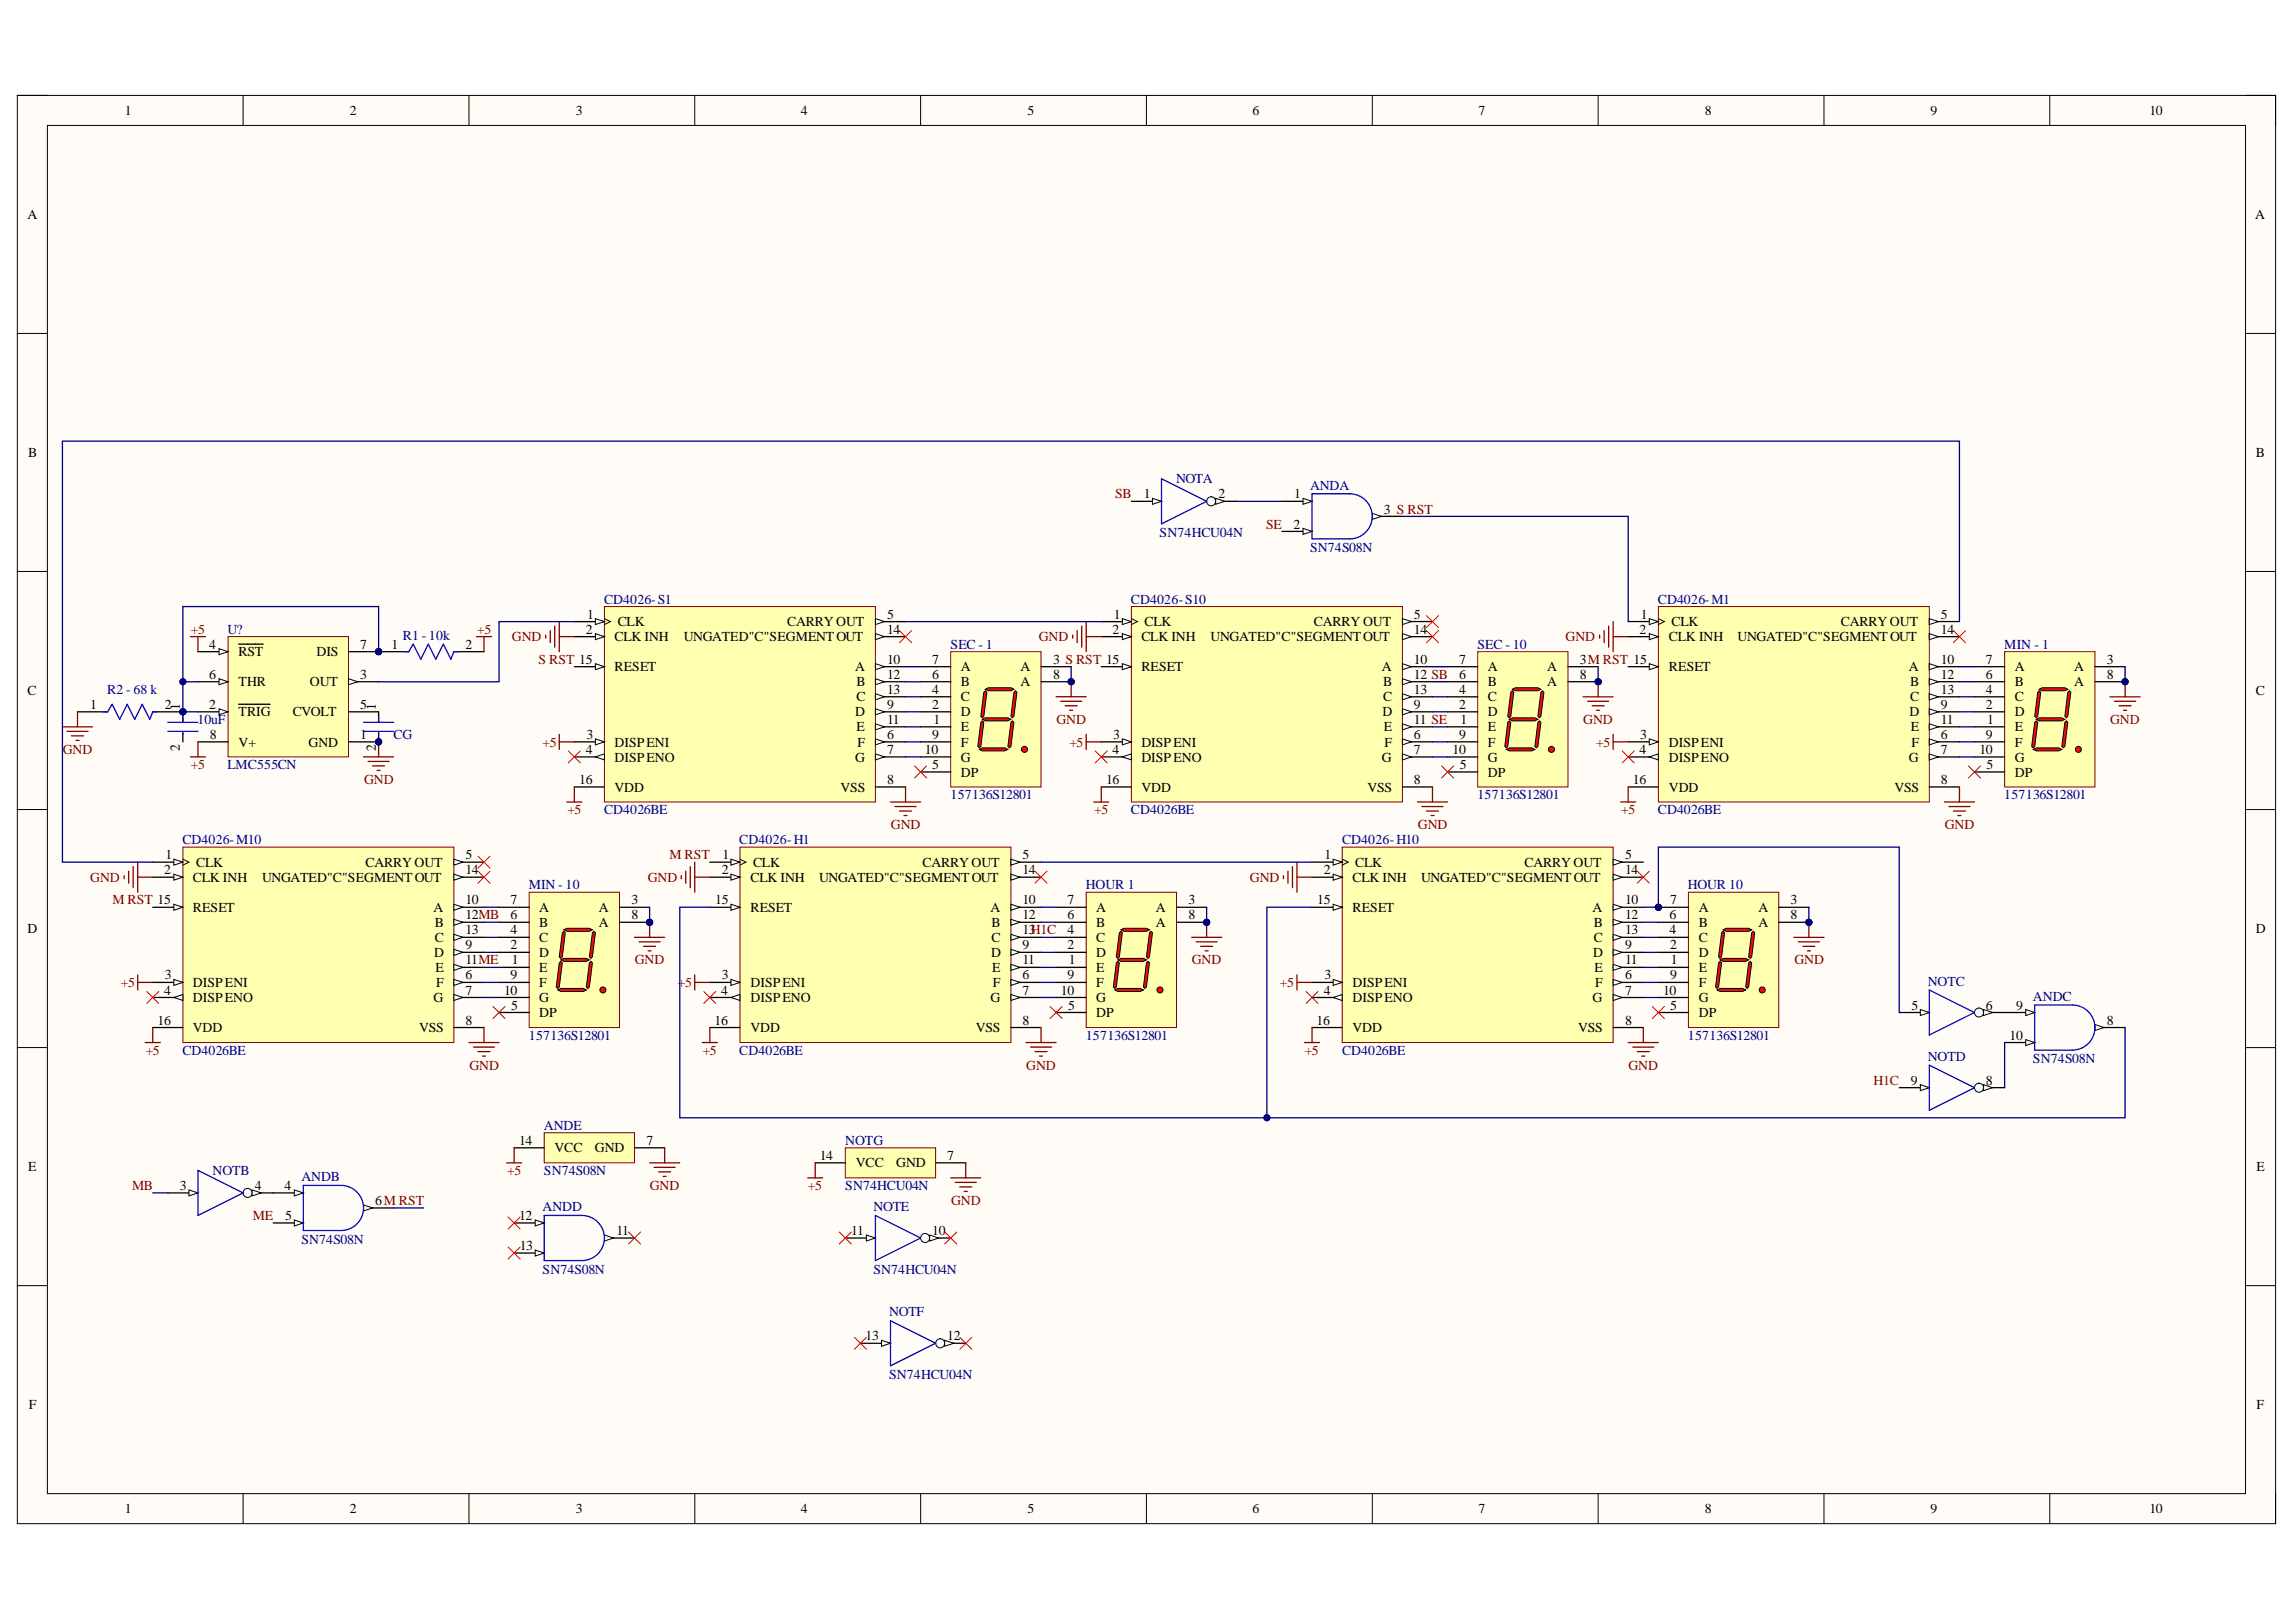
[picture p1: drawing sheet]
<svg xmlns="http://www.w3.org/2000/svg" width="297mm" height="210mm" viewBox="0 0 297 210" stroke-linecap="round" stroke-linejoin="round" font-family="sans-serif">
<defs><g id="words">
<g font-size="1.8">
<text x="16.2" y="14.9">1</text>
<text x="45.2" y="14.9">2</text>
<text x="74.5" y="14.9">3</text>
<text x="103.6" y="14.9">4</text>
<text x="132.9" y="14.9">5</text>
<text x="162" y="14.9">6</text>
<text x="191.3" y="14.9">7</text>
<text x="220.6" y="14.9">8</text>
<text x="249.7" y="14.9">9</text>
<text x="278.1" y="14.9">10</text>
<text x="3.6" y="28.4">A</text>
<text x="291.8" y="28.4">A</text>
<text x="3.6" y="59.1">B</text>
<text x="291.9" y="59.1">B</text>
<text x="148" y="64.5">1</text>
<text x="157.6" y="64.5">2</text>
<text x="167.4" y="64.5">1</text>
<text x="167.4" y="68.4">2</text>
<text x="179" y="66.5">3 S RST</text>
<text x="27.1" y="84">4</text>
<text x="46.6" y="84">7</text>
<text x="50.7" y="84">1</text>
<text x="60.2" y="84">2</text>
<text x="75.8" y="82">2</text>
<text x="75.9" y="80.1">1</text>
<text x="79.5" y="83">CLK INH</text>
<text x="79.9" y="81">CLK</text>
<text x="88.5" y="83">UNGATED&quot;C&quot;SEGMENTOUT</text>
<text x="101.8" y="81">CARRY OUT</text>
<text x="114.8" y="80.1">5</text>
<text x="114.8" y="82">14</text>
<text x="143.9" y="82">2</text>
<text x="144.1" y="80.1">1</text>
<text x="147.7" y="83">CLK INH</text>
<text x="148.1" y="81">CLK</text>
<text x="156.6" y="83">UNGATED&quot;C&quot;SEGMENTOUT</text>
<text x="170" y="81">CARRY OUT</text>
<text x="182.9" y="80.1">5</text>
<text x="182.9" y="82">14</text>
<text x="212.1" y="82">2</text>
<text x="212.3" y="80.1">1</text>
<text x="215.9" y="83">CLK INH</text>
<text x="216.2" y="81">CLK</text>
<text x="224.8" y="83">UNGATED&quot;C&quot;SEGMENTOUT</text>
<text x="238.1" y="81">CARRY OUT</text>
<text x="251.1" y="80.1">5</text>
<text x="251.1" y="82">14</text>
<text x="3.6" y="90">C</text>
<text x="27.1" y="87.9">6</text>
<text x="30.9" y="84.9">RST</text>
<text x="30.9" y="88.8">THR</text>
<text x="40.1" y="88.8">OUT</text>
<text x="40.9" y="84.9">DIS</text>
<text x="46.6" y="87.9">3</text>
<text x="79.5" y="86.8">RESET</text>
<text x="110.6" y="86.8">A</text>
<text x="110.8" y="88.8">B</text>
<text x="114.8" y="85.9">10</text>
<text x="114.8" y="87.9">12</text>
<text x="114.8" y="89.8">13</text>
<text x="120.6" y="89.8">4</text>
<text x="120.6" y="87.9">6</text>
<text x="120.6" y="85.9">7</text>
<text x="124.3" y="88.8">B</text>
<text x="124.3" y="86.8">A</text>
<text x="132" y="86.8">A</text>
<text x="132" y="88.8">A</text>
<text x="136.2" y="85.9">3 S RST 15</text>
<text x="136.2" y="87.9">8</text>
<text x="147.7" y="86.8">RESET</text>
<text x="178.8" y="86.8">A</text>
<text x="179" y="88.8">B</text>
<text x="182.9" y="85.9">10</text>
<text x="182.9" y="87.9">12 SB</text>
<text x="182.9" y="89.8">13</text>
<text x="188.8" y="89.8">4</text>
<text x="188.8" y="87.9">6</text>
<text x="188.8" y="85.9">7</text>
<text x="192.5" y="88.8">B</text>
<text x="192.5" y="86.8">A</text>
<text x="200.2" y="86.8">A</text>
<text x="200.2" y="88.8">A</text>
<text x="204.4" y="85.9">3M RST 15</text>
<text x="204.4" y="87.9">8</text>
<text x="215.9" y="86.8">RESET</text>
<text x="246.9" y="86.8">A</text>
<text x="247.1" y="88.8">B</text>
<text x="251.1" y="85.9">10</text>
<text x="251.1" y="87.9">12</text>
<text x="251.1" y="89.8">13</text>
<text x="256.9" y="89.8">4</text>
<text x="256.9" y="87.9">6</text>
<text x="256.9" y="85.9">7</text>
<text x="260.6" y="88.8">B</text>
<text x="260.6" y="86.8">A</text>
<text x="268.3" y="86.8">A</text>
<text x="268.3" y="88.8">A</text>
<text x="272.6" y="85.9">3</text>
<text x="272.6" y="87.9">8</text>
<text x="291.9" y="90">C</text>
<text x="11.7" y="91.7">1</text>
<text x="21.3" y="91.7">2</text>
<text x="23.3" y="91.9" transform="rotate(-90 23.3 91.9)">1</text>
<text x="27.1" y="91.7">2</text>
<text x="27.1" y="95.6">8</text>
<text x="30.9" y="92.7">TRIG</text>
<text x="37.9" y="92.7">CVOLT</text>
<text x="46.6" y="91.7">5</text>
<text x="46.6" y="95.6">1</text>
<text x="48.6" y="91.9" transform="rotate(-90 48.6 91.9)">1</text>
<text x="75.9" y="95.6">3</text>
<text x="110.6" y="92.7">D</text>
<text x="110.8" y="94.6">E</text>
<text x="110.8" y="90.7">C</text>
<text x="114.8" y="95.6">6</text>
<text x="114.8" y="91.7">9</text>
<text x="114.8" y="93.7">11</text>
<text x="120.6" y="95.6">9</text>
<text x="120.6" y="91.7">2</text>
<text x="120.8" y="93.7">1</text>
<text x="124.3" y="94.6">E</text>
<text x="124.3" y="92.7">D</text>
<text x="124.3" y="90.7">C</text>
<text x="144" y="95.6">3</text>
<text x="178.9" y="92.7">D</text>
<text x="179" y="90.7">C</text>
<text x="179" y="94.6">E</text>
<text x="182.9" y="95.6">6</text>
<text x="182.9" y="91.7">9</text>
<text x="182.9" y="93.7">11 SE</text>
<text x="188.8" y="95.6">9</text>
<text x="188.8" y="91.7">2</text>
<text x="188.9" y="93.7">1</text>
<text x="192.5" y="94.6">E</text>
<text x="192.5" y="92.7">D</text>
<text x="192.5" y="90.7">C</text>
<text x="212.2" y="95.6">3</text>
<text x="247" y="92.7">D</text>
<text x="247.1" y="90.7">C</text>
<text x="247.2" y="94.6">E</text>
<text x="251.1" y="95.6">6</text>
<text x="251.1" y="91.7">9</text>
<text x="251.1" y="93.7">11</text>
<text x="256.9" y="95.6">9</text>
<text x="256.9" y="91.7">2</text>
<text x="257.1" y="93.7">1</text>
<text x="260.6" y="94.6">E</text>
<text x="260.6" y="92.7">D</text>
<text x="260.6" y="90.7">C</text>
<text x="23.3" y="97.2" transform="rotate(-90 23.3 97.2)">2</text>
<text x="30.9" y="96.6">V+</text>
<text x="39.9" y="96.6">GND</text>
<text x="48.6" y="97.2" transform="rotate(-90 48.6 97.2)">2</text>
<text x="74.9" y="101.5">16</text>
<text x="75.8" y="97.6">4</text>
<text x="79.5" y="96.6">DISPENI</text>
<text x="79.5" y="98.6">DISPENO</text>
<text x="110.6" y="98.6">G</text>
<text x="111" y="96.6">F</text>
<text x="114.8" y="97.6">7</text>
<text x="114.8" y="101.5">8</text>
<text x="119.7" y="97.6">10</text>
<text x="120.6" y="99.5">5</text>
<text x="124.3" y="96.6">F</text>
<text x="124.3" y="98.6">G</text>
<text x="124.3" y="100.5">DP</text>
<text x="143.1" y="101.5">16</text>
<text x="143.9" y="97.6">4</text>
<text x="147.7" y="96.6">DISPENI</text>
<text x="147.7" y="98.6">DISPENO</text>
<text x="178.8" y="98.6">G</text>
<text x="179.1" y="96.6">F</text>
<text x="182.9" y="97.6">7</text>
<text x="182.9" y="101.5">8</text>
<text x="187.9" y="97.6">10</text>
<text x="188.8" y="99.5">5</text>
<text x="192.5" y="96.6">F</text>
<text x="192.5" y="98.6">G</text>
<text x="192.5" y="100.5">DP</text>
<text x="211.3" y="101.5">16</text>
<text x="212.1" y="97.6">4</text>
<text x="215.9" y="96.6">DISPENI</text>
<text x="215.9" y="98.6">DISPENO</text>
<text x="246.9" y="98.6">G</text>
<text x="247.3" y="96.6">F</text>
<text x="251.1" y="97.6">7</text>
<text x="251.1" y="101.5">8</text>
<text x="256.1" y="97.6">10</text>
<text x="257" y="99.5">5</text>
<text x="260.6" y="96.6">F</text>
<text x="260.6" y="98.6">G</text>
<text x="260.6" y="100.5">DP</text>
<text x="79.5" y="102.5">VDD</text>
<text x="108.8" y="102.5">VSS</text>
<text x="147.7" y="102.5">VDD</text>
<text x="176.9" y="102.5">VSS</text>
<text x="215.9" y="102.5">VDD</text>
<text x="245.1" y="102.5">VSS</text>
<text x="21.2" y="113.1">2</text>
<text x="21.4" y="111.2">1</text>
<text x="25.4" y="112.2">CLK</text>
<text x="47.3" y="112.2">CARRY OUT</text>
<text x="60.2" y="111.2">5</text>
<text x="60.2" y="113.1">14</text>
<text x="93.4" y="113.1">2</text>
<text x="93.5" y="111.2">1</text>
<text x="97.4" y="112.2">CLK</text>
<text x="119.3" y="112.2">CARRY OUT</text>
<text x="132.3" y="111.2">5</text>
<text x="132.3" y="113.1">14</text>
<text x="171.3" y="113.1">2</text>
<text x="171.3" y="111.2">1</text>
<text x="175.3" y="112.2">CLK</text>
<text x="197.2" y="112.2">CARRY OUT</text>
<text x="210.2" y="111.2">5</text>
<text x="210.2" y="113.1">14</text>
<text x="24.9" y="114.1">CLK INH</text>
<text x="24.9" y="118">RESET</text>
<text x="33.9" y="114.1">UNGATED&quot;C&quot;SEGMENTOUT</text>
<text x="56.1" y="118">A</text>
<text x="56.2" y="120">B</text>
<text x="60.2" y="117">10</text>
<text x="60.2" y="118.9">12MB</text>
<text x="66" y="118.9">6</text>
<text x="66" y="117">7</text>
<text x="69.8" y="120">B</text>
<text x="69.8" y="118">A</text>
<text x="77.5" y="118">A</text>
<text x="77.5" y="120">A</text>
<text x="81.7" y="117">3</text>
<text x="81.7" y="118.9">8</text>
<text x="92.5" y="117">15</text>
<text x="97.1" y="114.1">CLK INH</text>
<text x="97.1" y="118">RESET</text>
<text x="106" y="114.1">UNGATED&quot;C&quot;SEGMENTOUT</text>
<text x="128.1" y="118">A</text>
<text x="128.3" y="120">B</text>
<text x="132.3" y="117">10</text>
<text x="132.3" y="118.9">12</text>
<text x="138.1" y="118.9">6</text>
<text x="138.1" y="117">7</text>
<text x="141.8" y="120">B</text>
<text x="141.8" y="118">A</text>
<text x="149.5" y="118">A</text>
<text x="149.5" y="120">A</text>
<text x="153.7" y="117">3</text>
<text x="153.7" y="118.9">8</text>
<text x="170.4" y="117">15</text>
<text x="175" y="114.1">CLK INH</text>
<text x="175" y="118">RESET</text>
<text x="183.9" y="114.1">UNGATED&quot;C&quot;SEGMENTOUT</text>
<text x="206" y="118">A</text>
<text x="206.2" y="120">B</text>
<text x="210.2" y="117">10</text>
<text x="210.2" y="118.9">12</text>
<text x="216" y="118.9">6</text>
<text x="216.1" y="117">7</text>
<text x="219.8" y="120">B</text>
<text x="219.8" y="118">A</text>
<text x="227.5" y="118">A</text>
<text x="227.5" y="120">A</text>
<text x="231.6" y="117">3</text>
<text x="231.6" y="118.9">8</text>
<text x="3.6" y="120.7">D</text>
<text x="56.2" y="123.8">D</text>
<text x="56.2" y="121.9">C</text>
<text x="56.3" y="125.8">E</text>
<text x="60.2" y="122.8">9</text>
<text x="60.2" y="124.8">11ME</text>
<text x="60.2" y="120.9">13</text>
<text x="66" y="122.8">2</text>
<text x="66" y="120.9">4</text>
<text x="66.2" y="124.8">1</text>
<text x="69.8" y="125.8">E</text>
<text x="69.8" y="123.8">D</text>
<text x="69.8" y="121.9">C</text>
<text x="128.2" y="123.8">D</text>
<text x="128.3" y="121.9">C</text>
<text x="128.4" y="125.8">E</text>
<text x="132.3" y="122.8">9</text>
<text x="132.3" y="124.8">11</text>
<text x="132.3" y="120.9">13H1C</text>
<text x="138.1" y="122.8">2</text>
<text x="138.1" y="120.9">4</text>
<text x="138.3" y="124.8">1</text>
<text x="141.8" y="125.8">E</text>
<text x="141.8" y="123.8">D</text>
<text x="141.8" y="121.9">C</text>
<text x="206.1" y="123.8">D</text>
<text x="206.2" y="121.9">C</text>
<text x="206.3" y="125.8">E</text>
<text x="210.2" y="122.8">9</text>
<text x="210.2" y="124.8">11</text>
<text x="210.2" y="120.9">13</text>
<text x="216" y="120.9">4</text>
<text x="216.1" y="122.8">2</text>
<text x="216.2" y="124.8">1</text>
<text x="219.8" y="125.8">E</text>
<text x="219.8" y="123.8">D</text>
<text x="219.8" y="121.9">C</text>
<text x="291.9" y="120.7">D</text>
<text x="21.2" y="128.7">4</text>
<text x="21.3" y="126.7">3</text>
<text x="24.9" y="127.7">DISPENI</text>
<text x="24.9" y="129.7">DISPENO</text>
<text x="56.1" y="129.7">G</text>
<text x="56.4" y="127.7">F</text>
<text x="60.2" y="126.7">6</text>
<text x="60.2" y="128.7">7</text>
<text x="65.2" y="128.7">10</text>
<text x="66" y="126.7">9</text>
<text x="66.1" y="130.7">5</text>
<text x="69.8" y="127.7">F</text>
<text x="69.8" y="129.7">G</text>
<text x="69.8" y="131.6">DP</text>
<text x="93.3" y="128.7">4</text>
<text x="93.4" y="126.7">3</text>
<text x="97.1" y="127.7">DISPENI</text>
<text x="97.1" y="129.7">DISPENO</text>
<text x="128.1" y="129.7">G</text>
<text x="128.5" y="127.7">F</text>
<text x="132.3" y="126.7">6</text>
<text x="132.3" y="128.7">7</text>
<text x="137.3" y="128.7">10</text>
<text x="138.1" y="126.7">9</text>
<text x="138.2" y="130.7">5</text>
<text x="141.8" y="127.7">F</text>
<text x="141.8" y="129.7">G</text>
<text x="141.8" y="131.6">DP</text>
<text x="171.3" y="128.7">4</text>
<text x="171.3" y="126.7">3</text>
<text x="175" y="127.7">DISPENI</text>
<text x="175" y="129.7">DISPENO</text>
<text x="206" y="129.7">G</text>
<text x="206.4" y="127.7">F</text>
<text x="210.2" y="126.7">6</text>
<text x="210.2" y="128.7">7</text>
<text x="215.1" y="128.7">10</text>
<text x="216.1" y="126.7">9</text>
<text x="216.1" y="130.7">5</text>
<text x="219.8" y="127.7">F</text>
<text x="219.8" y="129.7">G</text>
<text x="219.8" y="131.6">DP</text>
<text x="247.3" y="130.7">5</text>
<text x="256.9" y="130.7">6</text>
<text x="260.8" y="130.7">9</text>
<text x="20.4" y="132.6">16</text>
<text x="24.9" y="133.6">VDD</text>
<text x="54.2" y="133.6">VSS</text>
<text x="60.2" y="132.6">8</text>
<text x="92.4" y="132.6">16</text>
<text x="97.1" y="133.6">VDD</text>
<text x="126.3" y="133.6">VSS</text>
<text x="132.3" y="132.6">8</text>
<text x="170.3" y="132.6">16</text>
<text x="175" y="133.6">VDD</text>
<text x="204.2" y="133.6">VSS</text>
<text x="210.2" y="132.6">8</text>
<text x="260" y="134.6">10</text>
<text x="272.6" y="132.6">8</text>
<text x="247.2" y="140.4">9</text>
<text x="256.9" y="140.4">8</text>
<text x="67.1" y="148.2">14</text>
<text x="71.7" y="149.1">VCC</text>
<text x="77" y="149.1">GND</text>
<text x="83.6" y="148.2">7</text>
<text x="3.6" y="151.6">E</text>
<text x="23.3" y="154">3</text>
<text x="33" y="154">4</text>
<text x="36.8" y="154">4</text>
<text x="48.5" y="156">6M RST</text>
<text x="106.1" y="150.1">14</text>
<text x="110.7" y="151.1">VCC</text>
<text x="115.9" y="151.1">GND</text>
<text x="122.5" y="150.1">7</text>
<text x="291.9" y="151.6">E</text>
<text x="36.9" y="157.9">5</text>
<text x="67.1" y="157.9">12</text>
<text x="67.2" y="161.8">13</text>
<text x="79.7" y="159.8">11</text>
<text x="110.1" y="159.8">11</text>
<text x="120.6" y="159.8">10</text>
<text x="112" y="173.4">13</text>
<text x="122.5" y="173.4">12</text>
<text x="3.7" y="182.4">F</text>
<text x="291.9" y="182.4">F</text>
<text x="16.2" y="195.8">1</text>
<text x="45.2" y="195.8">2</text>
<text x="74.5" y="195.8">3</text>
<text x="103.6" y="195.8">4</text>
<text x="132.9" y="195.8">5</text>
<text x="162" y="195.8">6</text>
<text x="191.3" y="195.8">7</text>
<text x="220.6" y="195.8">8</text>
<text x="249.7" y="195.8">9</text>
<text x="278.1" y="195.8">10</text>
</g>
<g font-size="1.8" fill="#800000">
<text x="144.3" y="64.5">SB</text>
<text x="163.8" y="68.4">SE</text>
<text x="24.7" y="82">+5</text>
<text x="61.7" y="82">+5</text>
<text x="66.2" y="83">GND</text>
<text x="134.4" y="83">GND</text>
<text x="202.5" y="83">GND</text>
<text x="69.7" y="85.9">S RST 15</text>
<text x="136.7" y="93.7">GND</text>
<text x="204.8" y="93.7">GND</text>
<text x="273" y="93.7">GND</text>
<text x="8.1" y="97.6">GND</text>
<text x="24.7" y="99.5">+5</text>
<text x="47.1" y="101.5">GND</text>
<text x="70.2" y="96.6">+5</text>
<text x="138.4" y="96.6">+5</text>
<text x="206.5" y="96.6">+5</text>
<text x="73.4" y="105.3">+5</text>
<text x="115.3" y="107.3">GND</text>
<text x="141.6" y="105.3">+5</text>
<text x="183.4" y="107.3">GND</text>
<text x="209.7" y="105.3">+5</text>
<text x="251.6" y="107.3">GND</text>
<text x="86.6" y="111.2">M RST</text>
<text x="11.7" y="114.1">GND</text>
<text x="14.5" y="117">M RST 15</text>
<text x="83.8" y="114.1">GND</text>
<text x="161.7" y="114.1">GND</text>
<text x="82.1" y="124.8">GND</text>
<text x="154.2" y="124.8">GND</text>
<text x="232.1" y="124.8">GND</text>
<text x="15.6" y="127.7">+5</text>
<text x="87.7" y="127.7">+5</text>
<text x="165.6" y="127.7">+5</text>
<text x="18.9" y="136.5">+5</text>
<text x="90.9" y="136.5">+5</text>
<text x="168.8" y="136.5">+5</text>
<text x="60.7" y="138.5">GND</text>
<text x="132.8" y="138.5">GND</text>
<text x="210.7" y="138.5">GND</text>
<text x="242.4" y="140.4">H1C</text>
<text x="17.1" y="154">MB</text>
<text x="65.6" y="152.1">+5</text>
<text x="84.1" y="154">GND</text>
<text x="104.5" y="154">+5</text>
<text x="123" y="156">GND</text>
<text x="32.7" y="157.9">ME</text>
</g>
<g font-size="1.8" fill="#000080">
<text x="152.1" y="62.5">NOTA</text>
<text x="169.5" y="63.4">ANDA</text>
<text x="150" y="69.5">SN74HCU04N</text>
<text x="169.5" y="71.5">SN74S08N</text>
<text x="29.4" y="82">U?</text>
<text x="52.1" y="82.8">R1 - 10k</text>
<text x="78.1" y="78.1">CD4026-S1</text>
<text x="123" y="84">SEC - 1</text>
<text x="146.3" y="78.1">CD4026-S10</text>
<text x="191.1" y="84">SEC - 10</text>
<text x="214.5" y="78.1">CD4026-M1</text>
<text x="259.3" y="84">MIN - 1</text>
<text x="13.9" y="89.8">R2 - 68 k</text>
<text x="25.5" y="93.7">10uF</text>
<text x="50.9" y="95.6">CG</text>
<text x="29.4" y="99.5">LMC555CN</text>
<text x="78.1" y="105.3">CD4026BE</text>
<text x="123" y="103.4">157136S12801</text>
<text x="146.3" y="105.3">CD4026BE</text>
<text x="191.1" y="103.4">157136S12801</text>
<text x="214.5" y="105.3">CD4026BE</text>
<text x="259.3" y="103.4">157136S12801</text>
<text x="23.6" y="109.2">CD4026-M10</text>
<text x="95.6" y="109.2">CD4026-H1</text>
<text x="173.6" y="109.2">CD4026-H10</text>
<text x="68.4" y="115.1">MIN - 10</text>
<text x="140.5" y="115.1">HOUR 1</text>
<text x="218.4" y="115.1">HOUR 10</text>
<text x="249.4" y="127.6">NOTC</text>
<text x="263" y="129.5">ANDC</text>
<text x="23.6" y="136.5">CD4026BE</text>
<text x="68.4" y="134.6">157136S12801</text>
<text x="95.6" y="136.5">CD4026BE</text>
<text x="140.5" y="134.6">157136S12801</text>
<text x="173.6" y="136.5">CD4026BE</text>
<text x="218.4" y="134.6">157136S12801</text>
<text x="249.4" y="137.3">NOTD</text>
<text x="263" y="137.6">SN74S08N</text>
<text x="70.4" y="146.2">ANDE</text>
<text x="109.3" y="148.2">NOTG</text>
<text x="27.5" y="152.1">NOTB</text>
<text x="39" y="152.8">ANDB</text>
<text x="70.4" y="152.1">SN74S08N</text>
<text x="109.3" y="154">SN74HCU04N</text>
<text x="39" y="161">SN74S08N</text>
<text x="70.2" y="156.7">ANDD</text>
<text x="113" y="156.7">NOTE</text>
<text x="70.2" y="164.9">SN74S08N</text>
<text x="113" y="164.9">SN74HCU04N</text>
<text x="115" y="170.3">NOTF</text>
<text x="115" y="178.5">SN74HCU04N</text>
</g>
</g></defs>
<path d="M2.2 12.3h292.2v184.9h-292.2z" fill-rule="evenodd" fill="#fffcf8"/>
<path d="M2.2 12.3h292.2v184.9h-292.2z" fill="none" stroke="#000" stroke-width=".13"/>
<path d="M6.1 16.2h284.4v177.1h-284.4z" fill-rule="evenodd" fill="#fffcf8"/>
<g fill="none" stroke="#000" stroke-width=".13">
<path d="M2.2 12.3h3.9M6.1 16.2h284.4v177.1h-284.4zM31.4 12.3v3.9M60.7 12.3v3.9M89.9 12.3v3.9M119.1 12.3v3.9M148.3 12.3v3.9M177.5 12.3v3.9M206.8 12.3v3.9M236 12.3v3.9M265.2 12.3v3.9M290.5 12.3h3.9v3.9"/>
<path d="M2.2 43.2h3.9M290.5 43.2h3.9M2.2 74h3.9M290.5 74h3.9M2.2 104.8h3.9M290.5 104.8h3.9M2.2 135.6h3.9M290.5 135.6h3.9M2.2 166.4h3.9M290.5 166.4h3.9M31.4 193.3v3.9M60.7 193.3v3.9"/>
<path d="M89.9 193.3v3.9M119.1 193.3v3.9M148.3 193.3v3.9M177.5 193.3v3.9M206.8 193.3v3.9M236 193.3v3.9M265.2 193.3v3.9M294.4 193.3v3.9"/>
</g>
<circle cx="49" cy="84.3" r=".39" fill="#000080"/>
<circle cx="49" cy="84.3" r=".39" fill="none" stroke="#000080" stroke-width=".13"/>
<circle cx="49" cy="96" r=".39" fill="#000080"/>
<circle cx="49" cy="96" r=".39" fill="none" stroke="#000080" stroke-width=".13"/>
<path d="M29.5 82.4h15.6v15.6h-15.6z" fill-rule="evenodd" fill="#ffffb0"/>
<path d="M29.5 82.4h15.6v15.6h-15.6z" fill="none" stroke="#800000" stroke-width=".13"/>
<path d="M25.6 92.1h3.9" fill="none" stroke="#000" stroke-width=".17"/>
<path d="M28.3 91.7l1.2 .4-1.2 .4z" fill="#f8fcff"/>
<path d="M28.3 91.7l1.2 .4-1.2 .4z" fill="none" stroke="#000" stroke-width=".13"/>
<path d="M30.9 91.1h4M45.1 88.2h3.9" fill="none" stroke="#000" stroke-width=".17"/>
<path d="M45.1 87.8l1.2 .4-1.2 .4z" fill="#f8fcff"/>
<path d="M45.1 87.8l1.2 .4-1.2 .4z" fill="none" stroke="#000" stroke-width=".13"/>
<path d="M25.6 84.3h3.9" fill="none" stroke="#000" stroke-width=".17"/>
<path d="M28.3 83.9l1.2 .4-1.2 .4z" fill="#f8fcff"/>
<path d="M28.3 83.9l1.2 .4-1.2 .4z" fill="none" stroke="#000" stroke-width=".13"/>
<path d="M25.6 88.2h3.9M30.9 83.4h3.2M45.1 92.1h3.9" fill="none" stroke="#000" stroke-width=".17"/>
<path d="M28.3 87.8l1.2 .4-1.2 .4z" fill="#f8fcff"/>
<path d="M28.3 87.8l1.2 .4-1.2 .4z" fill="none" stroke="#000" stroke-width=".13"/>
<path d="M45.1 84.3h3.9" fill="none" stroke="#000" stroke-width=".17"/>
<circle cx="49" cy="84.3" r=".39" fill="#000080"/>
<circle cx="49" cy="84.3" r=".39" fill="none" stroke="#000080" stroke-width=".13"/>
<path d="M25.6 96h3.9M45.1 96h3.9" fill="none" stroke="#000" stroke-width=".17"/>
<circle cx="49" cy="96" r=".39" fill="#000080"/>
<circle cx="49" cy="96" r=".39" fill="none" stroke="#000080" stroke-width=".13"/>
<circle cx="138.6" cy="88.2" r=".39" fill="#000080"/>
<circle cx="138.6" cy="88.2" r=".39" fill="none" stroke="#000080" stroke-width=".13"/>
<path d="M123 84.3h11.7v17.5h-11.7z" fill-rule="evenodd" fill="#ffffb0"/>
<path d="M123 84.3h11.7v17.5h-11.7z" fill="none" stroke="#800000" stroke-width=".13"/>
<path d="M119.1 96h3.9M119.1 98h3.9M119.1 94.1h3.9M119.1 92.1h3.9M134.7 86.3h3.9M134.7 88.2h3.9" fill="none" stroke="#000" stroke-width=".17"/>
<circle cx="138.6" cy="88.2" r=".39" fill="#000080"/>
<circle cx="138.6" cy="88.2" r=".39" fill="none" stroke="#000080" stroke-width=".13"/>
<path d="M119.1 90.2h3.9M119.1 99.9h3.9M119.1 88.2h3.9M119.1 86.3h3.9" fill="none" stroke="#000" stroke-width=".17"/>
<circle cx="132.5" cy="97" r=".39" fill="#f00"/>
<circle cx="132.5" cy="97" r=".39" fill="none" stroke="#000" stroke-width=".13"/>
<path d="M126.7 97l.4-.2h2.9l.4 .2-.4 .2h-2.9z" fill-rule="evenodd" fill="#f00"/>
<path d="M126.7 97l.4-.2h2.9l.4 .2-.4 .2h-2.9z" fill="none" stroke="#000" stroke-width=".13"/>
<path d="M127.1 93.1l.4-.2h2.9l.4 .2-.4 .2h-2.9z" fill-rule="evenodd" fill="#f00"/>
<path d="M127.1 93.1l.4-.2h2.9l.4 .2-.4 .2h-2.9z" fill="none" stroke="#000" stroke-width=".13"/>
<path d="M127.5 89.2l.4-.2h2.9l.4 .2-.4 .2h-2.9z" fill-rule="evenodd" fill="#f00"/>
<path d="M127.5 89.2l.4-.2h2.9l.4 .2-.4 .2h-2.9z" fill="none" stroke="#000" stroke-width=".13"/>
<path d="M131.2 89.6l.2-.2 .2 .2-.4 3.1-.2 .2-.2-.2z" fill-rule="evenodd" fill="#f00"/>
<path d="M131.2 89.6l.2-.2 .2 .2-.4 3.1-.2 .2-.2-.2z" fill="none" stroke="#000" stroke-width=".13"/>
<path d="M127.3 89.6l.2-.2 .2 .2-.4 3.1-.2 .2-.2-.2z" fill-rule="evenodd" fill="#f00"/>
<path d="M127.3 89.6l.2-.2 .2 .2-.4 3.1-.2 .2-.2-.2z" fill="none" stroke="#000" stroke-width=".13"/>
<path d="M126.9 93.5l.2-.2 .2 .2-.4 3.1-.2 .2-.2-.2z" fill-rule="evenodd" fill="#f00"/>
<path d="M126.9 93.5l.2-.2 .2 .2-.4 3.1-.2 .2-.2-.2z" fill="none" stroke="#000" stroke-width=".13"/>
<path d="M130.8 93.5l.2-.2 .2 .2-.4 3.1-.2 .2-.2-.2z" fill-rule="evenodd" fill="#f00"/>
<path d="M130.8 93.5l.2-.2 .2 .2-.4 3.1-.2 .2-.2-.2z" fill="none" stroke="#000" stroke-width=".13"/>
<path d="M78.2 78.5h35.1v25.3h-35.1z" fill-rule="evenodd" fill="#ffffb0"/>
<path d="M78.2 78.5h35.1v25.3h-35.1z" fill="none" stroke="#800000" stroke-width=".13"/>
<path d="M74.3 80.4h3.9" fill="none" stroke="#000" stroke-width=".17"/>
<path d="M77 80.1l1.2 .3-1.2 .4z" fill="#f8fcff"/>
<path d="M77 80.1l1.2 .3-1.2 .4zM78.2 80.1l.8 .3-.8 .4" fill="none" stroke="#000" stroke-width=".13"/>
<path d="M74.3 82.4h3.9" fill="none" stroke="#000" stroke-width=".17"/>
<path d="M77 82l1.2 .4-1.2 .4z" fill="#f8fcff"/>
<path d="M77 82l1.2 .4-1.2 .4z" fill="none" stroke="#000" stroke-width=".13"/>
<path d="M74.3 96h3.9" fill="none" stroke="#000" stroke-width=".17"/>
<path d="M77 95.6l1.2 .4-1.2 .4z" fill="#f8fcff"/>
<path d="M77 95.6l1.2 .4-1.2 .4z" fill="none" stroke="#000" stroke-width=".13"/>
<path d="M74.3 98h3.9" fill="none" stroke="#000" stroke-width=".17"/>
<path d="M77 98l1.2-.4v.7z" fill="#f8fcff"/>
<path d="M77 98l1.2-.4v.7z" fill="none" stroke="#000" stroke-width=".13"/>
<path d="M113.3 80.4h3.9" fill="none" stroke="#000" stroke-width=".17"/>
<path d="M113.3 80.1l1.1 .3-1.1 .4z" fill="#f8fcff"/>
<path d="M113.3 80.1l1.1 .3-1.1 .4z" fill="none" stroke="#000" stroke-width=".13"/>
<path d="M113.3 96h3.9" fill="none" stroke="#000" stroke-width=".17"/>
<path d="M113.3 95.6l1.1 .4-1.1 .4z" fill="#f8fcff"/>
<path d="M113.3 95.6l1.1 .4-1.1 .4z" fill="none" stroke="#000" stroke-width=".13"/>
<path d="M113.3 98h3.9" fill="none" stroke="#000" stroke-width=".17"/>
<path d="M113.3 97.6l1.1 .4-1.1 .3z" fill="#f8fcff"/>
<path d="M113.3 97.6l1.1 .4-1.1 .3z" fill="none" stroke="#000" stroke-width=".13"/>
<path d="M113.3 92.1h3.9M113.3 101.8h3.9" fill="none" stroke="#000" stroke-width=".17"/>
<path d="M113.3 91.7l1.1 .4-1.1 .4z" fill="#f8fcff"/>
<path d="M113.3 91.7l1.1 .4-1.1 .4z" fill="none" stroke="#000" stroke-width=".13"/>
<path d="M113.3 86.3h3.9" fill="none" stroke="#000" stroke-width=".17"/>
<path d="M113.3 85.9l1.1 .4-1.1 .4z" fill="#f8fcff"/>
<path d="M113.3 85.9l1.1 .4-1.1 .4z" fill="none" stroke="#000" stroke-width=".13"/>
<path d="M113.3 94.1h3.9" fill="none" stroke="#000" stroke-width=".17"/>
<path d="M113.3 93.7l1.1 .4-1.1 .4z" fill="#f8fcff"/>
<path d="M113.3 93.7l1.1 .4-1.1 .4z" fill="none" stroke="#000" stroke-width=".13"/>
<path d="M113.3 88.2h3.9" fill="none" stroke="#000" stroke-width=".17"/>
<path d="M113.3 87.8l1.1 .4-1.1 .4z" fill="#f8fcff"/>
<path d="M113.3 87.8l1.1 .4-1.1 .4z" fill="none" stroke="#000" stroke-width=".13"/>
<path d="M113.3 90.2h3.9" fill="none" stroke="#000" stroke-width=".17"/>
<path d="M113.3 89.8l1.1 .4-1.1 .4z" fill="#f8fcff"/>
<path d="M113.3 89.8l1.1 .4-1.1 .4z" fill="none" stroke="#000" stroke-width=".13"/>
<path d="M113.3 82.4h3.9" fill="none" stroke="#000" stroke-width=".17"/>
<path d="M113.3 82l1.1 .4-1.1 .4z" fill="#f8fcff"/>
<path d="M113.3 82l1.1 .4-1.1 .4z" fill="none" stroke="#000" stroke-width=".13"/>
<path d="M74.3 86.3h3.9" fill="none" stroke="#000" stroke-width=".17"/>
<path d="M77 85.9l1.2 .4-1.2 .4z" fill="#f8fcff"/>
<path d="M77 85.9l1.2 .4-1.2 .4z" fill="none" stroke="#000" stroke-width=".13"/>
<path d="M74.3 101.8h3.9" fill="none" stroke="#000" stroke-width=".17"/>
<path d="M214.5 78.5h35.1v25.3h-35.1z" fill-rule="evenodd" fill="#ffffb0"/>
<path d="M214.5 78.5h35.1v25.3h-35.1z" fill="none" stroke="#800000" stroke-width=".13"/>
<path d="M210.6 80.4h3.9" fill="none" stroke="#000" stroke-width=".17"/>
<path d="M213.4 80.1l1.1 .3-1.1 .4z" fill="#f8fcff"/>
<path d="M213.4 80.1l1.1 .3-1.1 .4zM214.5 80.1l.8 .3-.8 .4" fill="none" stroke="#000" stroke-width=".13"/>
<path d="M210.6 82.4h3.9" fill="none" stroke="#000" stroke-width=".17"/>
<path d="M213.4 82l1.1 .4-1.1 .4z" fill="#f8fcff"/>
<path d="M213.4 82l1.1 .4-1.1 .4z" fill="none" stroke="#000" stroke-width=".13"/>
<path d="M210.6 96h3.9" fill="none" stroke="#000" stroke-width=".17"/>
<path d="M213.4 95.6l1.1 .4-1.1 .4z" fill="#f8fcff"/>
<path d="M213.4 95.6l1.1 .4-1.1 .4z" fill="none" stroke="#000" stroke-width=".13"/>
<path d="M210.6 98h3.9" fill="none" stroke="#000" stroke-width=".17"/>
<path d="M213.4 98l1.1-.4v.7z" fill="#f8fcff"/>
<path d="M213.4 98l1.1-.4v.7z" fill="none" stroke="#000" stroke-width=".13"/>
<path d="M249.6 80.4h3.9" fill="none" stroke="#000" stroke-width=".17"/>
<path d="M249.6 80.1l1.2 .3-1.2 .4z" fill="#f8fcff"/>
<path d="M249.6 80.1l1.2 .3-1.2 .4z" fill="none" stroke="#000" stroke-width=".13"/>
<path d="M249.6 96h3.9" fill="none" stroke="#000" stroke-width=".17"/>
<path d="M249.6 95.6l1.2 .4-1.2 .4z" fill="#f8fcff"/>
<path d="M249.6 95.6l1.2 .4-1.2 .4z" fill="none" stroke="#000" stroke-width=".13"/>
<path d="M249.6 98h3.9" fill="none" stroke="#000" stroke-width=".17"/>
<path d="M249.6 97.6l1.2 .4-1.2 .3z" fill="#f8fcff"/>
<path d="M249.6 97.6l1.2 .4-1.2 .3z" fill="none" stroke="#000" stroke-width=".13"/>
<path d="M249.6 92.1h3.9M249.6 101.8h3.9" fill="none" stroke="#000" stroke-width=".17"/>
<path d="M249.6 91.7l1.2 .4-1.2 .4z" fill="#f8fcff"/>
<path d="M249.6 91.7l1.2 .4-1.2 .4z" fill="none" stroke="#000" stroke-width=".13"/>
<path d="M249.6 86.3h3.9" fill="none" stroke="#000" stroke-width=".17"/>
<path d="M249.6 85.9l1.2 .4-1.2 .4z" fill="#f8fcff"/>
<path d="M249.6 85.9l1.2 .4-1.2 .4z" fill="none" stroke="#000" stroke-width=".13"/>
<path d="M249.6 94.1h3.9" fill="none" stroke="#000" stroke-width=".17"/>
<path d="M249.6 93.7l1.2 .4-1.2 .4z" fill="#f8fcff"/>
<path d="M249.6 93.7l1.2 .4-1.2 .4z" fill="none" stroke="#000" stroke-width=".13"/>
<path d="M249.6 88.2h3.9" fill="none" stroke="#000" stroke-width=".17"/>
<path d="M249.6 87.8l1.2 .4-1.2 .4z" fill="#f8fcff"/>
<path d="M249.6 87.8l1.2 .4-1.2 .4z" fill="none" stroke="#000" stroke-width=".13"/>
<path d="M249.6 90.2h3.9" fill="none" stroke="#000" stroke-width=".17"/>
<path d="M249.6 89.8l1.2 .4-1.2 .4z" fill="#f8fcff"/>
<path d="M249.6 89.8l1.2 .4-1.2 .4z" fill="none" stroke="#000" stroke-width=".13"/>
<path d="M249.6 82.4h3.9" fill="none" stroke="#000" stroke-width=".17"/>
<path d="M249.6 82l1.2 .4-1.2 .4z" fill="#f8fcff"/>
<path d="M249.6 82l1.2 .4-1.2 .4z" fill="none" stroke="#000" stroke-width=".13"/>
<path d="M210.6 86.3h3.9" fill="none" stroke="#000" stroke-width=".17"/>
<path d="M213.4 85.9l1.1 .4-1.1 .4z" fill="#f8fcff"/>
<path d="M213.4 85.9l1.1 .4-1.1 .4z" fill="none" stroke="#000" stroke-width=".13"/>
<path d="M210.6 101.8h3.9" fill="none" stroke="#000" stroke-width=".17"/>
<path d="M23.7 109.6h35v25.3h-35z" fill-rule="evenodd" fill="#ffffb0"/>
<path d="M23.7 109.6h35v25.3h-35z" fill="none" stroke="#800000" stroke-width=".13"/>
<path d="M19.8 111.6h3.9" fill="none" stroke="#000" stroke-width=".17"/>
<path d="M22.5 111.2l1.2 .4-1.2 .4z" fill="#f8fcff"/>
<path d="M22.5 111.2l1.2 .4-1.2 .4zM23.7 111.2l.7 .4-.7 .4" fill="none" stroke="#000" stroke-width=".13"/>
<path d="M19.8 113.5h3.9" fill="none" stroke="#000" stroke-width=".17"/>
<path d="M22.5 113.1l1.2 .4-1.2 .4z" fill="#f8fcff"/>
<path d="M22.5 113.1l1.2 .4-1.2 .4z" fill="none" stroke="#000" stroke-width=".13"/>
<path d="M19.8 127.1h3.9" fill="none" stroke="#000" stroke-width=".17"/>
<path d="M22.5 126.7l1.2 .4-1.2 .4z" fill="#f8fcff"/>
<path d="M22.5 126.7l1.2 .4-1.2 .4z" fill="none" stroke="#000" stroke-width=".13"/>
<path d="M19.8 129.1h3.9" fill="none" stroke="#000" stroke-width=".17"/>
<path d="M22.5 129.1l1.2-.4v.8z" fill="#f8fcff"/>
<path d="M22.5 129.1l1.2-.4v.8z" fill="none" stroke="#000" stroke-width=".13"/>
<path d="M58.7 111.6h3.9" fill="none" stroke="#000" stroke-width=".17"/>
<path d="M58.7 111.2l1.2 .4-1.2 .4z" fill="#f8fcff"/>
<path d="M58.7 111.2l1.2 .4-1.2 .4z" fill="none" stroke="#000" stroke-width=".13"/>
<path d="M58.7 127.1h3.9" fill="none" stroke="#000" stroke-width=".17"/>
<path d="M58.7 126.7l1.2 .4-1.2 .4z" fill="#f8fcff"/>
<path d="M58.7 126.7l1.2 .4-1.2 .4z" fill="none" stroke="#000" stroke-width=".13"/>
<path d="M58.7 129.1h3.9" fill="none" stroke="#000" stroke-width=".17"/>
<path d="M58.7 128.7l1.2 .4-1.2 .4z" fill="#f8fcff"/>
<path d="M58.7 128.7l1.2 .4-1.2 .4z" fill="none" stroke="#000" stroke-width=".13"/>
<path d="M58.7 133h3.9M58.7 123.2h3.9" fill="none" stroke="#000" stroke-width=".17"/>
<path d="M58.7 122.9l1.2 .3-1.2 .4z" fill="#f8fcff"/>
<path d="M58.7 122.9l1.2 .3-1.2 .4z" fill="none" stroke="#000" stroke-width=".13"/>
<path d="M58.7 117.4h3.9" fill="none" stroke="#000" stroke-width=".17"/>
<path d="M58.7 117l1.2 .4-1.2 .4z" fill="#f8fcff"/>
<path d="M58.7 117l1.2 .4-1.2 .4z" fill="none" stroke="#000" stroke-width=".13"/>
<path d="M58.7 125.2h3.9" fill="none" stroke="#000" stroke-width=".17"/>
<path d="M58.7 124.8l1.2 .4-1.2 .4z" fill="#f8fcff"/>
<path d="M58.7 124.8l1.2 .4-1.2 .4z" fill="none" stroke="#000" stroke-width=".13"/>
<path d="M58.7 119.4h3.9" fill="none" stroke="#000" stroke-width=".17"/>
<path d="M58.7 119l1.2 .4-1.2 .3z" fill="#f8fcff"/>
<path d="M58.7 119l1.2 .4-1.2 .3z" fill="none" stroke="#000" stroke-width=".13"/>
<path d="M58.7 121.3h3.9" fill="none" stroke="#000" stroke-width=".17"/>
<path d="M58.7 120.9l1.2 .4-1.2 .4z" fill="#f8fcff"/>
<path d="M58.7 120.9l1.2 .4-1.2 .4z" fill="none" stroke="#000" stroke-width=".13"/>
<path d="M58.7 113.5h3.9" fill="none" stroke="#000" stroke-width=".17"/>
<path d="M58.7 113.1l1.2 .4-1.2 .4z" fill="#f8fcff"/>
<path d="M58.7 113.1l1.2 .4-1.2 .4z" fill="none" stroke="#000" stroke-width=".13"/>
<path d="M19.8 117.4h3.9" fill="none" stroke="#000" stroke-width=".17"/>
<path d="M22.5 117l1.2 .4-1.2 .4z" fill="#f8fcff"/>
<path d="M22.5 117l1.2 .4-1.2 .4z" fill="none" stroke="#000" stroke-width=".13"/>
<path d="M19.8 133h3.9" fill="none" stroke="#000" stroke-width=".17"/>
<path d="M146.4 78.5h35v25.3h-35z" fill-rule="evenodd" fill="#ffffb0"/>
<path d="M146.4 78.5h35v25.3h-35z" fill="none" stroke="#800000" stroke-width=".13"/>
<path d="M142.5 80.4h3.9" fill="none" stroke="#000" stroke-width=".17"/>
<path d="M145.2 80.1l1.2 .3-1.2 .4z" fill="#f8fcff"/>
<path d="M145.2 80.1l1.2 .3-1.2 .4zM146.4 80.1l.7 .3-.7 .4" fill="none" stroke="#000" stroke-width=".13"/>
<path d="M142.5 82.4h3.9" fill="none" stroke="#000" stroke-width=".17"/>
<path d="M145.2 82l1.2 .4-1.2 .4z" fill="#f8fcff"/>
<path d="M145.2 82l1.2 .4-1.2 .4z" fill="none" stroke="#000" stroke-width=".13"/>
<path d="M142.5 96h3.9" fill="none" stroke="#000" stroke-width=".17"/>
<path d="M145.2 95.6l1.2 .4-1.2 .4z" fill="#f8fcff"/>
<path d="M145.2 95.6l1.2 .4-1.2 .4z" fill="none" stroke="#000" stroke-width=".13"/>
<path d="M142.5 98h3.9" fill="none" stroke="#000" stroke-width=".17"/>
<path d="M145.2 98l1.2-.4v.7z" fill="#f8fcff"/>
<path d="M145.2 98l1.2-.4v.7z" fill="none" stroke="#000" stroke-width=".13"/>
<path d="M181.4 80.4h3.9" fill="none" stroke="#000" stroke-width=".17"/>
<path d="M181.4 80.1l1.2 .3-1.2 .4z" fill="#f8fcff"/>
<path d="M181.4 80.1l1.2 .3-1.2 .4z" fill="none" stroke="#000" stroke-width=".13"/>
<path d="M181.4 96h3.9" fill="none" stroke="#000" stroke-width=".17"/>
<path d="M181.4 95.6l1.2 .4-1.2 .4z" fill="#f8fcff"/>
<path d="M181.4 95.6l1.2 .4-1.2 .4z" fill="none" stroke="#000" stroke-width=".13"/>
<path d="M181.4 98h3.9" fill="none" stroke="#000" stroke-width=".17"/>
<path d="M181.4 97.6l1.2 .4-1.2 .3z" fill="#f8fcff"/>
<path d="M181.4 97.6l1.2 .4-1.2 .3z" fill="none" stroke="#000" stroke-width=".13"/>
<path d="M181.4 92.1h3.9M181.4 101.8h3.9" fill="none" stroke="#000" stroke-width=".17"/>
<path d="M181.4 91.7l1.2 .4-1.2 .4z" fill="#f8fcff"/>
<path d="M181.4 91.7l1.2 .4-1.2 .4z" fill="none" stroke="#000" stroke-width=".13"/>
<path d="M181.4 86.3h3.9" fill="none" stroke="#000" stroke-width=".17"/>
<path d="M181.4 85.9l1.2 .4-1.2 .4z" fill="#f8fcff"/>
<path d="M181.4 85.9l1.2 .4-1.2 .4z" fill="none" stroke="#000" stroke-width=".13"/>
<path d="M181.4 94.1h3.9" fill="none" stroke="#000" stroke-width=".17"/>
<path d="M181.4 93.7l1.2 .4-1.2 .4z" fill="#f8fcff"/>
<path d="M181.4 93.7l1.2 .4-1.2 .4z" fill="none" stroke="#000" stroke-width=".13"/>
<path d="M181.4 88.2h3.9" fill="none" stroke="#000" stroke-width=".17"/>
<path d="M181.4 87.8l1.2 .4-1.2 .4z" fill="#f8fcff"/>
<path d="M181.4 87.8l1.2 .4-1.2 .4z" fill="none" stroke="#000" stroke-width=".13"/>
<path d="M181.4 90.2h3.9" fill="none" stroke="#000" stroke-width=".17"/>
<path d="M181.4 89.8l1.2 .4-1.2 .4z" fill="#f8fcff"/>
<path d="M181.4 89.8l1.2 .4-1.2 .4z" fill="none" stroke="#000" stroke-width=".13"/>
<path d="M181.4 82.4h3.9" fill="none" stroke="#000" stroke-width=".17"/>
<path d="M181.4 82l1.2 .4-1.2 .4z" fill="#f8fcff"/>
<path d="M181.4 82l1.2 .4-1.2 .4z" fill="none" stroke="#000" stroke-width=".13"/>
<path d="M142.5 86.3h3.9" fill="none" stroke="#000" stroke-width=".17"/>
<path d="M145.2 85.9l1.2 .4-1.2 .4z" fill="#f8fcff"/>
<path d="M145.2 85.9l1.2 .4-1.2 .4z" fill="none" stroke="#000" stroke-width=".13"/>
<path d="M142.5 101.8h3.9" fill="none" stroke="#000" stroke-width=".17"/>
<path d="M95.7 109.6h35.1v25.3h-35.1z" fill-rule="evenodd" fill="#ffffb0"/>
<path d="M95.7 109.6h35.1v25.3h-35.1z" fill="none" stroke="#800000" stroke-width=".13"/>
<path d="M91.8 111.6h3.9" fill="none" stroke="#000" stroke-width=".17"/>
<path d="M94.6 111.2l1.1 .4-1.1 .4z" fill="#f8fcff"/>
<path d="M94.6 111.2l1.1 .4-1.1 .4zM95.7 111.2l.8 .4-.8 .4" fill="none" stroke="#000" stroke-width=".13"/>
<path d="M91.8 113.5h3.9" fill="none" stroke="#000" stroke-width=".17"/>
<path d="M94.6 113.1l1.1 .4-1.1 .4z" fill="#f8fcff"/>
<path d="M94.6 113.1l1.1 .4-1.1 .4z" fill="none" stroke="#000" stroke-width=".13"/>
<path d="M91.8 127.1h3.9" fill="none" stroke="#000" stroke-width=".17"/>
<path d="M94.6 126.7l1.1 .4-1.1 .4z" fill="#f8fcff"/>
<path d="M94.6 126.7l1.1 .4-1.1 .4z" fill="none" stroke="#000" stroke-width=".13"/>
<path d="M91.8 129.1h3.9" fill="none" stroke="#000" stroke-width=".17"/>
<path d="M94.6 129.1l1.1-.4v.8z" fill="#f8fcff"/>
<path d="M94.6 129.1l1.1-.4v.8z" fill="none" stroke="#000" stroke-width=".13"/>
<path d="M130.8 111.6h3.9" fill="none" stroke="#000" stroke-width=".17"/>
<path d="M130.8 111.2l1.2 .4-1.2 .4z" fill="#f8fcff"/>
<path d="M130.8 111.2l1.2 .4-1.2 .4z" fill="none" stroke="#000" stroke-width=".13"/>
<path d="M130.8 127.1h3.9" fill="none" stroke="#000" stroke-width=".17"/>
<path d="M130.8 126.7l1.2 .4-1.2 .4z" fill="#f8fcff"/>
<path d="M130.8 126.7l1.2 .4-1.2 .4z" fill="none" stroke="#000" stroke-width=".13"/>
<path d="M130.8 129.1h3.9" fill="none" stroke="#000" stroke-width=".17"/>
<path d="M130.8 128.7l1.2 .4-1.2 .4z" fill="#f8fcff"/>
<path d="M130.8 128.7l1.2 .4-1.2 .4z" fill="none" stroke="#000" stroke-width=".13"/>
<path d="M130.8 133h3.9M130.8 123.2h3.9" fill="none" stroke="#000" stroke-width=".17"/>
<path d="M130.8 122.9l1.2 .3-1.2 .4z" fill="#f8fcff"/>
<path d="M130.8 122.9l1.2 .3-1.2 .4z" fill="none" stroke="#000" stroke-width=".13"/>
<path d="M130.8 117.4h3.9" fill="none" stroke="#000" stroke-width=".17"/>
<path d="M130.8 117l1.2 .4-1.2 .4z" fill="#f8fcff"/>
<path d="M130.8 117l1.2 .4-1.2 .4z" fill="none" stroke="#000" stroke-width=".13"/>
<path d="M130.8 125.2h3.9" fill="none" stroke="#000" stroke-width=".17"/>
<path d="M130.8 124.8l1.2 .4-1.2 .4z" fill="#f8fcff"/>
<path d="M130.8 124.8l1.2 .4-1.2 .4z" fill="none" stroke="#000" stroke-width=".13"/>
<path d="M130.8 119.4h3.9" fill="none" stroke="#000" stroke-width=".17"/>
<path d="M130.8 119l1.2 .4-1.2 .3z" fill="#f8fcff"/>
<path d="M130.8 119l1.2 .4-1.2 .3z" fill="none" stroke="#000" stroke-width=".13"/>
<path d="M130.8 121.3h3.9" fill="none" stroke="#000" stroke-width=".17"/>
<path d="M130.8 120.9l1.2 .4-1.2 .4z" fill="#f8fcff"/>
<path d="M130.8 120.9l1.2 .4-1.2 .4z" fill="none" stroke="#000" stroke-width=".13"/>
<path d="M130.8 113.5h3.9" fill="none" stroke="#000" stroke-width=".17"/>
<path d="M130.8 113.1l1.2 .4-1.2 .4z" fill="#f8fcff"/>
<path d="M130.8 113.1l1.2 .4-1.2 .4z" fill="none" stroke="#000" stroke-width=".13"/>
<path d="M91.8 117.4h3.9" fill="none" stroke="#000" stroke-width=".17"/>
<path d="M94.6 117l1.1 .4-1.1 .4z" fill="#f8fcff"/>
<path d="M94.6 117l1.1 .4-1.1 .4z" fill="none" stroke="#000" stroke-width=".13"/>
<path d="M91.8 133h3.9" fill="none" stroke="#000" stroke-width=".17"/>
<path d="M173.6 109.6h35.1v25.3h-35.1z" fill-rule="evenodd" fill="#ffffb0"/>
<path d="M173.6 109.6h35.1v25.3h-35.1z" fill="none" stroke="#800000" stroke-width=".13"/>
<path d="M169.7 111.6h3.9" fill="none" stroke="#000" stroke-width=".17"/>
<path d="M172.5 111.2l1.1 .4-1.1 .4z" fill="#f8fcff"/>
<path d="M172.5 111.2l1.1 .4-1.1 .4zM173.6 111.2l.8 .4-.8 .4" fill="none" stroke="#000" stroke-width=".13"/>
<path d="M169.7 113.5h3.9" fill="none" stroke="#000" stroke-width=".17"/>
<path d="M172.5 113.1l1.1 .4-1.1 .4z" fill="#f8fcff"/>
<path d="M172.5 113.1l1.1 .4-1.1 .4z" fill="none" stroke="#000" stroke-width=".13"/>
<path d="M169.7 127.1h3.9" fill="none" stroke="#000" stroke-width=".17"/>
<path d="M172.5 126.8l1.1 .3-1.1 .4z" fill="#f8fcff"/>
<path d="M172.5 126.8l1.1 .3-1.1 .4z" fill="none" stroke="#000" stroke-width=".13"/>
<path d="M169.7 129.1h3.9" fill="none" stroke="#000" stroke-width=".17"/>
<path d="M172.5 129.1l1.1-.4v.8z" fill="#f8fcff"/>
<path d="M172.5 129.1l1.1-.4v.8z" fill="none" stroke="#000" stroke-width=".13"/>
<path d="M208.7 111.6h3.9" fill="none" stroke="#000" stroke-width=".17"/>
<path d="M208.7 111.2l1.2 .4-1.2 .4z" fill="#f8fcff"/>
<path d="M208.7 111.2l1.2 .4-1.2 .4z" fill="none" stroke="#000" stroke-width=".13"/>
<path d="M208.7 127.1h3.9" fill="none" stroke="#000" stroke-width=".17"/>
<path d="M208.7 126.8l1.2 .3-1.2 .4z" fill="#f8fcff"/>
<path d="M208.7 126.8l1.2 .3-1.2 .4z" fill="none" stroke="#000" stroke-width=".13"/>
<path d="M208.7 129.1h3.9" fill="none" stroke="#000" stroke-width=".17"/>
<path d="M208.7 128.7l1.2 .4-1.2 .4z" fill="#f8fcff"/>
<path d="M208.7 128.7l1.2 .4-1.2 .4z" fill="none" stroke="#000" stroke-width=".13"/>
<path d="M208.7 133h3.9M208.7 123.2h3.9" fill="none" stroke="#000" stroke-width=".17"/>
<path d="M208.7 122.9l1.2 .3-1.2 .4z" fill="#f8fcff"/>
<path d="M208.7 122.9l1.2 .3-1.2 .4z" fill="none" stroke="#000" stroke-width=".13"/>
<path d="M208.7 117.4h3.9" fill="none" stroke="#000" stroke-width=".17"/>
<path d="M208.7 117l1.2 .4-1.2 .4z" fill="#f8fcff"/>
<path d="M208.7 117l1.2 .4-1.2 .4z" fill="none" stroke="#000" stroke-width=".13"/>
<path d="M208.7 125.2h3.9" fill="none" stroke="#000" stroke-width=".17"/>
<path d="M208.7 124.8l1.2 .4-1.2 .4z" fill="#f8fcff"/>
<path d="M208.7 124.8l1.2 .4-1.2 .4z" fill="none" stroke="#000" stroke-width=".13"/>
<path d="M208.7 119.4h3.9" fill="none" stroke="#000" stroke-width=".17"/>
<path d="M208.7 119l1.2 .4-1.2 .3z" fill="#f8fcff"/>
<path d="M208.7 119l1.2 .4-1.2 .3z" fill="none" stroke="#000" stroke-width=".13"/>
<path d="M208.7 121.3h3.9" fill="none" stroke="#000" stroke-width=".17"/>
<path d="M208.7 120.9l1.2 .4-1.2 .4z" fill="#f8fcff"/>
<path d="M208.7 120.9l1.2 .4-1.2 .4z" fill="none" stroke="#000" stroke-width=".13"/>
<path d="M208.7 113.5h3.9" fill="none" stroke="#000" stroke-width=".17"/>
<path d="M208.7 113.1l1.2 .4-1.2 .4z" fill="#f8fcff"/>
<path d="M208.7 113.1l1.2 .4-1.2 .4z" fill="none" stroke="#000" stroke-width=".13"/>
<path d="M169.7 117.4h3.9" fill="none" stroke="#000" stroke-width=".17"/>
<path d="M172.5 117l1.1 .4-1.1 .4z" fill="#f8fcff"/>
<path d="M172.5 117l1.1 .4-1.1 .4z" fill="none" stroke="#000" stroke-width=".13"/>
<path d="M169.7 133h3.9" fill="none" stroke="#000" stroke-width=".17"/>
<circle cx="206.8" cy="88.2" r=".39" fill="#000080"/>
<circle cx="206.8" cy="88.2" r=".39" fill="none" stroke="#000080" stroke-width=".13"/>
<path d="M191.2 84.3h11.7v17.5h-11.7z" fill-rule="evenodd" fill="#ffffb0"/>
<path d="M191.2 84.3h11.7v17.5h-11.7z" fill="none" stroke="#800000" stroke-width=".13"/>
<path d="M187.3 96h3.9M187.3 98h3.9M187.3 94.1h3.9M187.3 92.1h3.9M202.9 86.3h3.9M202.9 88.2h3.9" fill="none" stroke="#000" stroke-width=".17"/>
<circle cx="206.8" cy="88.2" r=".39" fill="#000080"/>
<circle cx="206.8" cy="88.2" r=".39" fill="none" stroke="#000080" stroke-width=".13"/>
<path d="M187.3 90.2h3.9M187.3 99.9h3.9M187.3 88.2h3.9M187.3 86.3h3.9" fill="none" stroke="#000" stroke-width=".17"/>
<circle cx="200.7" cy="97" r=".39" fill="#f00"/>
<circle cx="200.7" cy="97" r=".39" fill="none" stroke="#000" stroke-width=".13"/>
<path d="M194.9 97l.4-.2h2.9l.4 .2-.4 .2h-2.9z" fill-rule="evenodd" fill="#f00"/>
<path d="M194.9 97l.4-.2h2.9l.4 .2-.4 .2h-2.9z" fill="none" stroke="#000" stroke-width=".13"/>
<path d="M195.3 93.1l.4-.2h2.9l.4 .2-.4 .2h-2.9z" fill-rule="evenodd" fill="#f00"/>
<path d="M195.3 93.1l.4-.2h2.9l.4 .2-.4 .2h-2.9z" fill="none" stroke="#000" stroke-width=".13"/>
<path d="M195.7 89.2l.3-.2h3l.4 .2-.4 .2h-3z" fill-rule="evenodd" fill="#f00"/>
<path d="M195.7 89.2l.3-.2h3l.4 .2-.4 .2h-3z" fill="none" stroke="#000" stroke-width=".13"/>
<path d="M199.4 89.6l.1-.2 .2 .2-.3 3.1-.2 .2-.2-.2z" fill-rule="evenodd" fill="#f00"/>
<path d="M199.4 89.6l.1-.2 .2 .2-.3 3.1-.2 .2-.2-.2z" fill="none" stroke="#000" stroke-width=".13"/>
<path d="M195.5 89.6l.2-.2 .1 .2-.3 3.1-.2 .2-.2-.2z" fill-rule="evenodd" fill="#f00"/>
<path d="M195.5 89.6l.2-.2 .1 .2-.3 3.1-.2 .2-.2-.2z" fill="none" stroke="#000" stroke-width=".13"/>
<path d="M195.1 93.5l.2-.2 .2 .2-.4 3.1-.2 .2-.2-.2z" fill-rule="evenodd" fill="#f00"/>
<path d="M195.1 93.5l.2-.2 .2 .2-.4 3.1-.2 .2-.2-.2z" fill="none" stroke="#000" stroke-width=".13"/>
<path d="M199 93.5l.2-.2 .2 .2-.4 3.1-.2 .2-.2-.2z" fill-rule="evenodd" fill="#f00"/>
<path d="M199 93.5l.2-.2 .2 .2-.4 3.1-.2 .2-.2-.2z" fill="none" stroke="#000" stroke-width=".13"/>
<circle cx="274.9" cy="88.2" r=".39" fill="#000080"/>
<circle cx="274.9" cy="88.2" r=".39" fill="none" stroke="#000080" stroke-width=".13"/>
<path d="M259.3 84.3h11.7v17.5h-11.7z" fill-rule="evenodd" fill="#ffffb0"/>
<path d="M259.3 84.3h11.7v17.5h-11.7z" fill="none" stroke="#800000" stroke-width=".13"/>
<path d="M255.4 96h3.9M255.4 98h3.9M255.4 94.1h3.9M255.4 92.1h3.9M271 86.3h3.9M271 88.2h3.9" fill="none" stroke="#000" stroke-width=".17"/>
<circle cx="274.9" cy="88.2" r=".39" fill="#000080"/>
<circle cx="274.9" cy="88.2" r=".39" fill="none" stroke="#000080" stroke-width=".13"/>
<path d="M255.4 90.2h3.9M255.4 99.9h3.9M255.4 88.2h3.9M255.4 86.3h3.9" fill="none" stroke="#000" stroke-width=".17"/>
<circle cx="268.9" cy="97" r=".39" fill="#f00"/>
<circle cx="268.9" cy="97" r=".39" fill="none" stroke="#000" stroke-width=".13"/>
<path d="M263 97l.4-.2h3l.3 .2-.3 .2h-3z" fill-rule="evenodd" fill="#f00"/>
<path d="M263 97l.4-.2h3l.3 .2-.3 .2h-3z" fill="none" stroke="#000" stroke-width=".13"/>
<path d="M263.4 93.1l.4-.2h2.9l.4 .2-.4 .2h-2.9z" fill-rule="evenodd" fill="#f00"/>
<path d="M263.4 93.1l.4-.2h2.9l.4 .2-.4 .2h-2.9z" fill="none" stroke="#000" stroke-width=".13"/>
<path d="M263.8 89.2l.4-.2h2.9l.4 .2-.4 .2h-2.9z" fill-rule="evenodd" fill="#f00"/>
<path d="M263.8 89.2l.4-.2h2.9l.4 .2-.4 .2h-2.9z" fill="none" stroke="#000" stroke-width=".13"/>
<path d="M267.5 89.6l.2-.2 .2 .2-.4 3.1-.2 .2-.2-.2z" fill-rule="evenodd" fill="#f00"/>
<path d="M267.5 89.6l.2-.2 .2 .2-.4 3.1-.2 .2-.2-.2z" fill="none" stroke="#000" stroke-width=".13"/>
<path d="M263.6 89.6l.2-.2 .2 .2-.4 3.1-.2 .2-.2-.2z" fill-rule="evenodd" fill="#f00"/>
<path d="M263.6 89.6l.2-.2 .2 .2-.4 3.1-.2 .2-.2-.2z" fill="none" stroke="#000" stroke-width=".13"/>
<path d="M263.2 93.5l.2-.2 .2 .2-.4 3.1-.2 .2-.2-.2z" fill-rule="evenodd" fill="#f00"/>
<path d="M263.2 93.5l.2-.2 .2 .2-.4 3.1-.2 .2-.2-.2z" fill="none" stroke="#000" stroke-width=".13"/>
<path d="M267.1 93.5l.2-.2 .2 .2-.4 3.1-.2 .2-.2-.2z" fill-rule="evenodd" fill="#f00"/>
<path d="M267.1 93.5l.2-.2 .2 .2-.4 3.1-.2 .2-.2-.2z" fill="none" stroke="#000" stroke-width=".13"/>
<circle cx="234" cy="119.4" r=".39" fill="#000080"/>
<circle cx="234" cy="119.4" r=".39" fill="none" stroke="#000080" stroke-width=".13"/>
<circle cx="214.5" cy="117.4" r=".39" fill="#000080"/>
<circle cx="214.5" cy="117.4" r=".39" fill="none" stroke="#000080" stroke-width=".13"/>
<path d="M218.4 115.5h11.7v17.5h-11.7z" fill-rule="evenodd" fill="#ffffb0"/>
<path d="M218.4 115.5h11.7v17.5h-11.7z" fill="none" stroke="#800000" stroke-width=".13"/>
<path d="M230.1 117.4h3.9M230.1 119.4h3.9M214.5 127.1h3.9M214.5 129.1h3.9M214.5 125.2h3.9M214.5 123.2h3.9" fill="none" stroke="#000" stroke-width=".17"/>
<circle cx="234" cy="119.4" r=".39" fill="#000080"/>
<circle cx="234" cy="119.4" r=".39" fill="none" stroke="#000080" stroke-width=".13"/>
<path d="M214.5 119.4h3.9M214.5 117.4h3.9M214.5 121.3h3.9M214.5 131h3.9" fill="none" stroke="#000" stroke-width=".17"/>
<circle cx="214.5" cy="117.4" r=".39" fill="#000080"/>
<circle cx="214.5" cy="117.4" r=".39" fill="none" stroke="#000080" stroke-width=".13"/>
<circle cx="228" cy="128.1" r=".39" fill="#f00"/>
<circle cx="228" cy="128.1" r=".39" fill="none" stroke="#000" stroke-width=".13"/>
<path d="M222.1 128.1l.4-.2h3l.3 .2-.3 .2h-3z" fill-rule="evenodd" fill="#f00"/>
<path d="M222.1 128.1l.4-.2h3l.3 .2-.3 .2h-3z" fill="none" stroke="#000" stroke-width=".13"/>
<path d="M222.5 124.2l.4-.2h2.9l.4 .2-.4 .2h-2.9z" fill-rule="evenodd" fill="#f00"/>
<path d="M222.5 124.2l.4-.2h2.9l.4 .2-.4 .2h-2.9z" fill="none" stroke="#000" stroke-width=".13"/>
<path d="M222.9 120.3l.4-.2h2.9l.4 .2-.4 .2h-2.9z" fill-rule="evenodd" fill="#f00"/>
<path d="M222.9 120.3l.4-.2h2.9l.4 .2-.4 .2h-2.9z" fill="none" stroke="#000" stroke-width=".13"/>
<path d="M226.6 120.7l.2-.2 .2 .2-.4 3.1-.2 .2-.2-.2z" fill-rule="evenodd" fill="#f00"/>
<path d="M226.6 120.7l.2-.2 .2 .2-.4 3.1-.2 .2-.2-.2z" fill="none" stroke="#000" stroke-width=".13"/>
<path d="M222.7 120.7l.2-.2 .2 .2-.4 3.1-.2 .2-.2-.2z" fill-rule="evenodd" fill="#f00"/>
<path d="M222.7 120.7l.2-.2 .2 .2-.4 3.1-.2 .2-.2-.2z" fill="none" stroke="#000" stroke-width=".13"/>
<path d="M222.3 124.6l.2-.2 .2 .2-.4 3.1-.2 .2-.2-.2z" fill-rule="evenodd" fill="#f00"/>
<path d="M222.3 124.6l.2-.2 .2 .2-.4 3.1-.2 .2-.2-.2z" fill="none" stroke="#000" stroke-width=".13"/>
<path d="M226.2 124.6l.2-.2 .2 .2-.4 3.1-.2 .2-.2-.2z" fill-rule="evenodd" fill="#f00"/>
<path d="M226.2 124.6l.2-.2 .2 .2-.4 3.1-.2 .2-.2-.2z" fill="none" stroke="#000" stroke-width=".13"/>
<circle cx="156.1" cy="119.4" r=".39" fill="#000080"/>
<circle cx="156.1" cy="119.4" r=".39" fill="none" stroke="#000080" stroke-width=".13"/>
<path d="M140.5 115.5h11.7v17.5h-11.7z" fill-rule="evenodd" fill="#ffffb0"/>
<path d="M140.5 115.5h11.7v17.5h-11.7z" fill="none" stroke="#800000" stroke-width=".13"/>
<path d="M152.2 117.4h3.9M152.2 119.4h3.9M136.6 127.1h3.9M136.6 129.1h3.9M136.6 125.2h3.9M136.6 123.2h3.9" fill="none" stroke="#000" stroke-width=".17"/>
<circle cx="156.1" cy="119.4" r=".39" fill="#000080"/>
<circle cx="156.1" cy="119.4" r=".39" fill="none" stroke="#000080" stroke-width=".13"/>
<path d="M136.6 119.4h3.9M136.6 117.4h3.9M136.6 121.3h3.9M136.6 131h3.9" fill="none" stroke="#000" stroke-width=".17"/>
<circle cx="150.1" cy="128.1" r=".39" fill="#f00"/>
<circle cx="150.1" cy="128.1" r=".39" fill="none" stroke="#000" stroke-width=".13"/>
<path d="M144.2 128.1l.4-.2h2.9l.4 .2-.4 .2h-2.9z" fill-rule="evenodd" fill="#f00"/>
<path d="M144.2 128.1l.4-.2h2.9l.4 .2-.4 .2h-2.9z" fill="none" stroke="#000" stroke-width=".13"/>
<path d="M144.6 124.2l.4-.2h2.9l.4 .2-.4 .2h-2.9z" fill-rule="evenodd" fill="#f00"/>
<path d="M144.6 124.2l.4-.2h2.9l.4 .2-.4 .2h-2.9z" fill="none" stroke="#000" stroke-width=".13"/>
<path d="M145 120.3l.4-.2h2.9l.4 .2-.4 .2h-2.9z" fill-rule="evenodd" fill="#f00"/>
<path d="M145 120.3l.4-.2h2.9l.4 .2-.4 .2h-2.9z" fill="none" stroke="#000" stroke-width=".13"/>
<path d="M148.7 120.7l.2-.2 .2 .2-.4 3.1-.2 .2-.2-.2z" fill-rule="evenodd" fill="#f00"/>
<path d="M148.7 120.7l.2-.2 .2 .2-.4 3.1-.2 .2-.2-.2z" fill="none" stroke="#000" stroke-width=".13"/>
<path d="M144.8 120.7l.2-.2 .2 .2-.4 3.1-.2 .2-.2-.2z" fill-rule="evenodd" fill="#f00"/>
<path d="M144.8 120.7l.2-.2 .2 .2-.4 3.1-.2 .2-.2-.2z" fill="none" stroke="#000" stroke-width=".13"/>
<path d="M144.4 124.6l.2-.2 .2 .2-.4 3.1-.2 .2-.2-.2z" fill-rule="evenodd" fill="#f00"/>
<path d="M144.4 124.6l.2-.2 .2 .2-.4 3.1-.2 .2-.2-.2z" fill="none" stroke="#000" stroke-width=".13"/>
<path d="M148.3 124.6l.2-.2 .2 .2-.4 3.1-.2 .2-.2-.2z" fill-rule="evenodd" fill="#f00"/>
<path d="M148.3 124.6l.2-.2 .2 .2-.4 3.1-.2 .2-.2-.2z" fill="none" stroke="#000" stroke-width=".13"/>
<circle cx="84" cy="119.4" r=".39" fill="#000080"/>
<circle cx="84" cy="119.4" r=".39" fill="none" stroke="#000080" stroke-width=".13"/>
<path d="M68.5 115.5h11.6v17.5h-11.6z" fill-rule="evenodd" fill="#ffffb0"/>
<path d="M68.5 115.5h11.6v17.5h-11.6z" fill="none" stroke="#800000" stroke-width=".13"/>
<path d="M80.1 117.4h3.9M80.1 119.4h3.9M64.6 127.1h3.9M64.6 129.1h3.9M64.6 125.2h3.9M64.6 123.2h3.9" fill="none" stroke="#000" stroke-width=".17"/>
<circle cx="84" cy="119.4" r=".39" fill="#000080"/>
<circle cx="84" cy="119.4" r=".39" fill="none" stroke="#000080" stroke-width=".13"/>
<path d="M64.6 119.4h3.9M64.6 117.4h3.9M64.6 121.3h3.9M64.6 131h3.9" fill="none" stroke="#000" stroke-width=".17"/>
<circle cx="78" cy="128.1" r=".39" fill="#f00"/>
<circle cx="78" cy="128.1" r=".39" fill="none" stroke="#000" stroke-width=".13"/>
<path d="M72.2 128.1l.4-.2h2.9l.4 .2-.4 .2h-2.9z" fill-rule="evenodd" fill="#f00"/>
<path d="M72.2 128.1l.4-.2h2.9l.4 .2-.4 .2h-2.9z" fill="none" stroke="#000" stroke-width=".13"/>
<path d="M72.6 124.2l.3-.2h3l.4 .2-.4 .2h-3z" fill-rule="evenodd" fill="#f00"/>
<path d="M72.6 124.2l.3-.2h3l.4 .2-.4 .2h-3z" fill="none" stroke="#000" stroke-width=".13"/>
<path d="M72.9 120.3l.4-.2h3l.3 .2-.3 .2h-3z" fill-rule="evenodd" fill="#f00"/>
<path d="M72.9 120.3l.4-.2h3l.3 .2-.3 .2h-3z" fill="none" stroke="#000" stroke-width=".13"/>
<path d="M76.6 120.7l.2-.2 .2 .2-.4 3.1-.2 .2-.1-.2z" fill-rule="evenodd" fill="#f00"/>
<path d="M76.6 120.7l.2-.2 .2 .2-.4 3.1-.2 .2-.1-.2z" fill="none" stroke="#000" stroke-width=".13"/>
<path d="M72.7 120.7l.2-.2 .2 .2-.4 3.1-.1 .2-.2-.2z" fill-rule="evenodd" fill="#f00"/>
<path d="M72.7 120.7l.2-.2 .2 .2-.4 3.1-.1 .2-.2-.2z" fill="none" stroke="#000" stroke-width=".13"/>
<path d="M72.4 124.6l.2-.2 .1 .2-.3 3.1-.2 .2-.2-.2z" fill-rule="evenodd" fill="#f00"/>
<path d="M72.4 124.6l.2-.2 .1 .2-.3 3.1-.2 .2-.2-.2z" fill="none" stroke="#000" stroke-width=".13"/>
<path d="M76.3 124.6l.1-.2 .2 .2-.3 3.1-.2 .2-.2-.2z" fill-rule="evenodd" fill="#f00"/>
<path d="M76.3 124.6l.1-.2 .2 .2-.3 3.1-.2 .2-.2-.2z" fill="none" stroke="#000" stroke-width=".13"/>
<path d="M47 98h3.9M47.6 98.5h2.7M48.2 99.1h1.6M48.8 99.7h.4M49 96v2" fill="none" stroke="#800000" stroke-width=".17"/>
<circle cx="49" cy="96" r=".39" fill="#000080"/>
<circle cx="49" cy="96" r=".39" fill="none" stroke="#000080" stroke-width=".13"/>
<circle cx="23.7" cy="92.1" r=".39" fill="#000080"/>
<circle cx="23.7" cy="92.1" r=".39" fill="none" stroke="#000080" stroke-width=".13"/>
<path d="M10 92.1h3.9M19.8 92.1h3.9" fill="none" stroke="#000" stroke-width=".17"/>
<circle cx="23.7" cy="92.1" r=".39" fill="#000080"/>
<circle cx="23.7" cy="92.1" r=".39" fill="none" stroke="#000080" stroke-width=".13"/>
<path d="M13.3 92.1h.6l.6-1 1 2 1-2 .9 2 1-2 1 2 .4-1h.5" fill="none" stroke="#00f" stroke-width=".17"/>
<circle cx="49" cy="84.3" r=".39" fill="#000080"/>
<circle cx="49" cy="84.3" r=".39" fill="none" stroke="#000080" stroke-width=".13"/>
<path d="M49 84.3h3.9" fill="none" stroke="#000" stroke-width=".17"/>
<circle cx="49" cy="84.3" r=".39" fill="#000080"/>
<circle cx="49" cy="84.3" r=".39" fill="none" stroke="#000080" stroke-width=".13"/>
<path d="M58.7 84.3h3.9" fill="none" stroke="#000" stroke-width=".17"/>
<path d="M52.3 84.3h.6l.6-.9 .9 1.9 1-1.9 1 1.9 1-1.9 .9 1.9 .4-1h.6" fill="none" stroke="#00f" stroke-width=".17"/>
<circle cx="23.7" cy="92.1" r=".39" fill="#000080"/>
<circle cx="23.7" cy="92.1" r=".39" fill="none" stroke="#000080" stroke-width=".13"/>
<path d="M23.7 92.1v1.4" fill="none" stroke="#000" stroke-width=".17"/>
<circle cx="23.7" cy="92.1" r=".39" fill="#000080"/>
<circle cx="23.7" cy="92.1" r=".39" fill="none" stroke="#000080" stroke-width=".13"/>
<path d="M23.7 94.8v1.2" fill="none" stroke="#000" stroke-width=".17"/>
<path d="M21.7 93.5h3.9M21.7 94.6h3.9M23.7 92.9v.6M23.7 94.8v.2" fill="none" stroke="#00f" stroke-width=".17"/>
<path d="M8.1 94.1h3.9M8.7 94.6h2.7M9.2 95.2h1.6M9.8 95.8h.4M10 92.1v2M24.6 82.4h2M25.6 82.4v1.9" fill="none" stroke="#800000" stroke-width=".17"/>
<circle cx="49" cy="96" r=".39" fill="#000080"/>
<circle cx="49" cy="96" r=".39" fill="none" stroke="#000080" stroke-width=".13"/>
<path d="M49 92.1v1.4M49 94.8v1.2" fill="none" stroke="#000" stroke-width=".17"/>
<circle cx="49" cy="96" r=".39" fill="#000080"/>
<circle cx="49" cy="96" r=".39" fill="none" stroke="#000080" stroke-width=".13"/>
<path d="M47 93.5h3.9M47 94.6h3.9M49 92.9v.6M49 94.8v.2" fill="none" stroke="#00f" stroke-width=".17"/>
<g fill="none" stroke="#800000" stroke-width=".17">
<path d="M24.6 98h2M25.6 96v2M61.6 82.4h2M62.6 82.4v1.9M70.6 82.2v.4M71.2 81.6v1.6M71.8 81v2.7M72.4 82.4h1.9M72.4 80.4v3.9M72.4 95v2M72.4 96h1.9M138.8 82.2v.4"/>
<path d="M139.4 81.6v1.6M139.9 81v2.7M140.5 82.4h2M140.5 96h2M140.5 80.4v3.9M140.5 95v2M206.9 82.2v.4M207.5 81.6v1.6M208.1 81v2.8M208.7 82.4h1.9M208.7 96h1.9M208.7 80.4v3.9"/>
<path d="M208.7 95v2M16.1 113.3v.4M16.6 112.7v1.6M17.2 112.2v2.7M17.8 111.6v3.9M17.8 113.5h2M73.3 103.8h2M74.3 101.8v2M88.1 113.3v.4M88.7 112.7v1.6M89.3 112.2v2.7M89.9 113.5h1.9"/>
<path d="M89.9 111.6v3.9M115.2 103.8h3.9M115.8 104.4h2.7M116.4 105h1.5M117 105.5h.3M117.2 101.8v2M141.5 103.8h1.9M142.5 101.8v2M166 113.3v.4M166.6 112.7v1.6M167.2 112.2v2.7M167.8 113.5h1.9"/>
<path d="M167.8 111.6v3.9M183.4 103.8h3.9M184 104.4h2.7M184.5 105h1.6M185.1 105.5h.4M185.3 101.8v2M209.7 103.8h1.9M210.6 101.8v2M251.6 103.8h3.8M252.1 104.4h2.8M252.7 105h1.6M253.3 105.5h.4"/>
<path d="M253.5 101.8v2M17.8 126.2v1.9M17.8 127.1h2M18.8 134.9h1.9M19.8 133v1.9M60.7 134.9h3.9M61.3 135.5h2.7M61.8 136.1h1.6M62.4 136.7h.4M62.6 133v1.9M89.9 126.2v1.9M89.9 127.1h1.9"/>
<path d="M90.9 134.9h1.9M91.8 133v1.9M132.7 134.9h3.9M133.3 135.5h2.7M133.9 136.1h1.6M134.5 136.7h.4M134.7 133v1.9M167.8 126.2v1.9M167.8 127.1h1.9M168.8 134.9h1.9M169.7 133v1.9M210.6 134.9h3.9"/>
<path d="M211.2 135.5h2.8M211.8 136.1h1.6M212.4 136.7h.4M212.6 133v1.9"/>
</g>
<path d="M146.4 64.9h3.9" fill="none" stroke="#000" stroke-width=".17"/>
<path d="M149.1 64.5l1.2 .4-1.2 .4z" fill="#f8fcff"/>
<path d="M149.1 64.5l1.2 .4-1.2 .4z" fill="none" stroke="#000" stroke-width=".13"/>
<path d="M156.1 64.9h3.9" fill="none" stroke="#000" stroke-width=".17"/>
<circle cx="156.7" cy="64.9" r=".58" fill="#f8fcff"/>
<circle cx="156.7" cy="64.9" r=".58" fill="none" stroke="#000" stroke-width=".13"/>
<path d="M157.3 64.5l1.1 .4-1.1 .4z" fill="#f8fcff"/>
<path d="M157.3 64.5l1.1 .4-1.1 .4z" fill="none" stroke="#000" stroke-width=".13"/>
<path d="M150.3 62l5.8 2.9-5.8 2.9z" fill="none" stroke="#00f" stroke-width=".17"/>
<path d="M21.7 154.4h3.9" fill="none" stroke="#000" stroke-width=".17"/>
<path d="M24.4 154l1.2 .4-1.2 .4z" fill="#f8fcff"/>
<path d="M24.4 154l1.2 .4-1.2 .4z" fill="none" stroke="#000" stroke-width=".13"/>
<path d="M31.4 154.4h3.9" fill="none" stroke="#000" stroke-width=".17"/>
<circle cx="32" cy="154.4" r=".58" fill="#f8fcff"/>
<circle cx="32" cy="154.4" r=".58" fill="none" stroke="#000" stroke-width=".13"/>
<path d="M32.6 154l1.2 .4-1.2 .4z" fill="#f8fcff"/>
<path d="M32.6 154l1.2 .4-1.2 .4z" fill="none" stroke="#000" stroke-width=".13"/>
<path d="M25.6 151.5l5.8 2.9-5.8 2.9z" fill="none" stroke="#00f" stroke-width=".17"/>
<path d="M245.7 131h3.9" fill="none" stroke="#000" stroke-width=".17"/>
<path d="M248.4 130.6l1.2 .4-1.2 .4z" fill="#f8fcff"/>
<path d="M248.4 130.6l1.2 .4-1.2 .4z" fill="none" stroke="#000" stroke-width=".13"/>
<path d="M255.4 131h3.9" fill="none" stroke="#000" stroke-width=".17"/>
<circle cx="256" cy="131" r=".58" fill="#f8fcff"/>
<circle cx="256" cy="131" r=".58" fill="none" stroke="#000" stroke-width=".13"/>
<path d="M256.6 130.6l1.2 .4-1.2 .4z" fill="#f8fcff"/>
<path d="M256.6 130.6l1.2 .4-1.2 .4z" fill="none" stroke="#000" stroke-width=".13"/>
<path d="M249.6 128.1l5.8 2.9-5.8 2.9z" fill="none" stroke="#00f" stroke-width=".17"/>
<path d="M255.4 140.8h3.9" fill="none" stroke="#000" stroke-width=".17"/>
<circle cx="256" cy="140.8" r=".59" fill="#f8fcff"/>
<circle cx="256" cy="140.8" r=".59" fill="none" stroke="#000" stroke-width=".13"/>
<path d="M256.6 140.4l1.2 .4-1.2 .3z" fill="#f8fcff"/>
<path d="M256.6 140.4l1.2 .4-1.2 .3z" fill="none" stroke="#000" stroke-width=".13"/>
<path d="M245.7 140.8h3.9" fill="none" stroke="#000" stroke-width=".17"/>
<path d="M248.4 140.4l1.2 .4-1.2 .3z" fill="#f8fcff"/>
<path d="M248.4 140.4l1.2 .4-1.2 .3z" fill="none" stroke="#000" stroke-width=".13"/>
<path d="M249.6 137.8l5.8 3-5.8 2.9z" fill="none" stroke="#00f" stroke-width=".17"/>
<path d="M119.1 160.2h3.9" fill="none" stroke="#000" stroke-width=".17"/>
<circle cx="119.7" cy="160.2" r=".58" fill="#f8fcff"/>
<circle cx="119.7" cy="160.2" r=".58" fill="none" stroke="#000" stroke-width=".13"/>
<path d="M120.3 159.8l1.1 .4-1.1 .4z" fill="#f8fcff"/>
<path d="M120.3 159.8l1.1 .4-1.1 .4z" fill="none" stroke="#000" stroke-width=".13"/>
<path d="M109.4 160.2h3.9" fill="none" stroke="#000" stroke-width=".17"/>
<path d="M112.1 159.8l1.2 .4-1.2 .4z" fill="#f8fcff"/>
<path d="M112.1 159.8l1.2 .4-1.2 .4z" fill="none" stroke="#000" stroke-width=".13"/>
<path d="M113.3 157.3l5.8 2.9-5.8 2.9z" fill="none" stroke="#00f" stroke-width=".17"/>
<path d="M121.1 173.8h3.8" fill="none" stroke="#000" stroke-width=".17"/>
<circle cx="121.6" cy="173.8" r=".58" fill="#f8fcff"/>
<circle cx="121.6" cy="173.8" r=".58" fill="none" stroke="#000" stroke-width=".13"/>
<path d="M122.2 173.4l1.2 .4-1.2 .4z" fill="#f8fcff"/>
<path d="M122.2 173.4l1.2 .4-1.2 .4z" fill="none" stroke="#000" stroke-width=".13"/>
<path d="M111.3 173.8h3.9" fill="none" stroke="#000" stroke-width=".17"/>
<path d="M114 173.4l1.2 .4-1.2 .4z" fill="#f8fcff"/>
<path d="M114 173.4l1.2 .4-1.2 .4z" fill="none" stroke="#000" stroke-width=".13"/>
<path d="M115.2 170.9l5.9 2.9-5.9 3z" fill="none" stroke="#00f" stroke-width=".17"/>
<path d="M109.4 148.5h11.6v3.9h-11.6z" fill-rule="evenodd" fill="#ffffb0"/>
<path d="M109.4 148.5h11.6v3.9h-11.6z" fill="none" stroke="#800000" stroke-width=".13"/>
<path d="M165.8 64.9h3.9M105.5 150.5h3.9M121 150.5h3.9" fill="none" stroke="#000" stroke-width=".17"/>
<path d="M104.5 152.4h1.9M105.5 150.5v1.9M123 152.4h3.9M123.6 153h2.7M124.2 153.6h1.5M124.7 154.2h.4M124.9 150.5v1.9" fill="none" stroke="#800000" stroke-width=".17"/>
<path d="M168.6 64.5l1.1 .4-1.1 .4z" fill="#f8fcff"/>
<path d="M168.6 64.5l1.1 .4-1.1 .4z" fill="none" stroke="#000" stroke-width=".13"/>
<path d="M165.8 68.8h3.9" fill="none" stroke="#000" stroke-width=".17"/>
<path d="M168.6 68.4l1.1 .4-1.1 .4z" fill="#f8fcff"/>
<path d="M168.6 68.4l1.1 .4-1.1 .4z" fill="none" stroke="#000" stroke-width=".13"/>
<path d="M177.5 66.8h3.9" fill="none" stroke="#000" stroke-width=".17"/>
<path d="M177.5 66.4l1.2 .4-1.2 .4z" fill="#f8fcff"/>
<path d="M177.5 66.4l1.2 .4-1.2 .4z" fill="none" stroke="#000" stroke-width=".13"/>
<path d="M169.7 63.9h4.9a2.92 2.92 0 0 1 2.9 2.9 2.92 2.92 0 0 1-2.9 2.9h-4.9z" fill="none" stroke="#00f" stroke-width=".17"/>
<path d="M35.3 154.4h3.9" fill="none" stroke="#000" stroke-width=".17"/>
<path d="M38.1 154l1.1 .4-1.1 .4z" fill="#f8fcff"/>
<path d="M38.1 154l1.1 .4-1.1 .4z" fill="none" stroke="#000" stroke-width=".13"/>
<path d="M35.3 158.3h3.9" fill="none" stroke="#000" stroke-width=".17"/>
<path d="M38.1 157.9l1.1 .4-1.1 .4z" fill="#f8fcff"/>
<path d="M38.1 157.9l1.1 .4-1.1 .4z" fill="none" stroke="#000" stroke-width=".13"/>
<path d="M47 156.3h3.9" fill="none" stroke="#000" stroke-width=".17"/>
<path d="M47 155.9l1.2 .4-1.2 .4z" fill="#f8fcff"/>
<path d="M47 155.9l1.2 .4-1.2 .4z" fill="none" stroke="#000" stroke-width=".13"/>
<path d="M39.2 153.4h4.9a2.92 2.92 0 0 1 2.9 2.9 2.92 2.92 0 0 1-2.9 2.9h-4.9z" fill="none" stroke="#00f" stroke-width=".17"/>
<path d="M259.3 134.9h3.9" fill="none" stroke="#000" stroke-width=".17"/>
<path d="M262.1 134.5l1.1 .4-1.1 .4z" fill="#f8fcff"/>
<path d="M262.1 134.5l1.1 .4-1.1 .4z" fill="none" stroke="#000" stroke-width=".13"/>
<path d="M271 133h3.9" fill="none" stroke="#000" stroke-width=".17"/>
<path d="M271 132.6l1.2 .4-1.2 .4z" fill="#f8fcff"/>
<path d="M271 132.6l1.2 .4-1.2 .4z" fill="none" stroke="#000" stroke-width=".13"/>
<path d="M259.3 131h3.9" fill="none" stroke="#000" stroke-width=".17"/>
<path d="M262.1 130.6l1.1 .4-1.1 .4z" fill="#f8fcff"/>
<path d="M262.1 130.6l1.1 .4-1.1 .4z" fill="none" stroke="#000" stroke-width=".13"/>
<path d="M263.2 130.1h4.9a2.92 2.92 0 0 1 2.9 2.9 2.92 2.92 0 0 1-2.9 2.9h-4.9z" fill="none" stroke="#00f" stroke-width=".17"/>
<path d="M78.2 160.2h3.9" fill="none" stroke="#000" stroke-width=".17"/>
<path d="M78.2 159.8l1.2 .4-1.2 .4z" fill="#f8fcff"/>
<path d="M78.2 159.8l1.2 .4-1.2 .4z" fill="none" stroke="#000" stroke-width=".13"/>
<path d="M66.5 158.3h3.9" fill="none" stroke="#000" stroke-width=".17"/>
<path d="M69.2 157.9l1.2 .4-1.2 .4z" fill="#f8fcff"/>
<path d="M69.2 157.9l1.2 .4-1.2 .4z" fill="none" stroke="#000" stroke-width=".13"/>
<path d="M66.5 162.2h3.9" fill="none" stroke="#000" stroke-width=".17"/>
<path d="M69.2 161.8l1.2 .4-1.2 .3z" fill="#f8fcff"/>
<path d="M69.2 161.8l1.2 .4-1.2 .3z" fill="none" stroke="#000" stroke-width=".13"/>
<path d="M70.4 157.3h4.9a2.92 2.92 0 0 1 2.9 2.9 2.92 2.92 0 0 1-2.9 2.9h-4.9z" fill="none" stroke="#00f" stroke-width=".17"/>
<path d="M70.4 146.6h11.7v3.9h-11.7z" fill-rule="evenodd" fill="#ffffb0"/>
<path d="M70.4 146.6h11.7v3.9h-11.7z" fill="none" stroke="#800000" stroke-width=".13"/>
<path d="M66.5 148.5h3.9M82.1 148.5h3.9" fill="none" stroke="#000" stroke-width=".17"/>
<path d="M273 90.2h3.9M273.6 90.8h2.7M274.1 91.3h1.6M274.7 91.9h.4M274.9 88.2v2M65.5 150.5h2M66.5 148.5v2M84 150.5h3.9M84.6 151.1h2.8M85.2 151.7h1.6M85.8 152.2h.4M86 148.5v2" fill="none" stroke="#800000" stroke-width=".17"/>
<g fill="none" stroke="#f00" stroke-width=".13">
<path d="M73.5 97.2l1.6 1.5M75.1 97.2l-1.6 1.5M116.4 81.6l1.5 1.6M117.9 81.6l-1.5 1.6M118.3 99.1l1.6 1.6M119.9 99.1l-1.6 1.6M141.7 97.2l1.6 1.5M143.3 97.2l-1.6 1.5M184.5 81.6l1.6 1.6M186.1 81.6l-1.6 1.6M186.5 99.1l1.6 1.6M188.1 99.1l-1.6 1.6"/>
<path d="M209.9 97.2l1.5 1.5M211.4 97.2l-1.5 1.5M252.7 81.6l1.6 1.6M254.3 81.6l-1.6 1.6M254.7 99.1l1.5 1.6M256.2 99.1l-1.5 1.6M61.8 112.7l1.6 1.6M63.4 112.7l-1.6 1.6M133.9 112.7l1.6 1.6M135.5 112.7l-1.6 1.6M211.8 112.7l1.6 1.6M213.4 112.7l-1.6 1.6"/>
<path d="M19 128.3l1.5 1.6M20.5 128.3l-1.5 1.6M63.8 130.2l1.5 1.6M65.3 130.2l-1.5 1.6M91.1 128.3l1.5 1.6M92.6 128.3l-1.5 1.6M135.9 130.2l1.5 1.6M137.4 130.2l-1.5 1.6M169 128.3l1.5 1.6M170.5 128.3l-1.5 1.6M213.8 130.2l1.5 1.6M215.3 130.2l-1.5 1.6"/>
<path d="M65.7 157.5l1.6 1.5M67.3 157.5l-1.6 1.5M81.3 159.4l1.6 1.6M82.9 159.4l-1.6 1.6M108.6 159.4l1.5 1.6M110.1 159.4l-1.5 1.6M122.2 159.4l1.6 1.6M123.8 159.4l-1.6 1.6M65.7 161.4l1.6 1.5M67.3 161.4l-1.6 1.5M110.5 173.1l1.6 1.5M112.1 173.1l-1.6 1.5"/>
<path d="M124.2 173.1l1.5 1.5M125.7 173.1l-1.5 1.5"/>
</g>
<circle cx="274.9" cy="88.2" r=".39" fill="#000080"/>
<circle cx="274.9" cy="88.2" r=".39" fill="none" stroke="#000080" stroke-width=".13"/>
<path d="M234 119.4v1.9M232.1 121.3h3.9M232.7 121.9h2.7M233.2 122.5h1.6M233.8 123.1h.4" fill="none" stroke="#800000" stroke-width=".17"/>
<circle cx="234" cy="119.4" r=".39" fill="#000080"/>
<circle cx="234" cy="119.4" r=".39" fill="none" stroke="#000080" stroke-width=".13"/>
<path d="M204.8 90.2h3.9M205.4 90.8h2.7M206 91.3h1.5M206.6 91.9h.3M206.8 88.2v2" fill="none" stroke="#800000" stroke-width=".17"/>
<circle cx="206.8" cy="88.2" r=".39" fill="#000080"/>
<circle cx="206.8" cy="88.2" r=".39" fill="none" stroke="#000080" stroke-width=".13"/>
<path d="M156.1 119.4v1.9M154.2 121.3h3.9M154.7 121.9h2.8M155.3 122.5h1.6M155.9 123.1h.4" fill="none" stroke="#800000" stroke-width=".17"/>
<circle cx="156.1" cy="119.4" r=".39" fill="#000080"/>
<circle cx="156.1" cy="119.4" r=".39" fill="none" stroke="#000080" stroke-width=".13"/>
<path d="M84 119.4v1.9M82.1 121.3h3.9M82.7 121.9h2.7M83.3 122.5h1.5M83.8 123.1h.4" fill="none" stroke="#800000" stroke-width=".17"/>
<circle cx="84" cy="119.4" r=".39" fill="#000080"/>
<circle cx="84" cy="119.4" r=".39" fill="none" stroke="#000080" stroke-width=".13"/>
<path d="M136.6 90.2h3.9M137.2 90.8h2.7M137.8 91.3h1.6M138.4 91.9h.4M138.6 88.2v2" fill="none" stroke="#800000" stroke-width=".17"/>
<circle cx="138.6" cy="88.2" r=".39" fill="#000080"/>
<circle cx="138.6" cy="88.2" r=".39" fill="none" stroke="#000080" stroke-width=".13"/>
<path d="M23.7 92.1h1.9" fill="none" stroke="#000080" stroke-width=".17"/>
<circle cx="23.7" cy="92.1" r=".39" fill="#000080"/>
<circle cx="23.7" cy="92.1" r=".39" fill="none" stroke="#000080" stroke-width=".13"/>
<path d="M25.6 88.2h-1.9v3.9" fill="none" stroke="#000080" stroke-width=".17"/>
<circle cx="23.7" cy="92.1" r=".39" fill="#000080"/>
<circle cx="23.7" cy="92.1" r=".39" fill="none" stroke="#000080" stroke-width=".13"/>
<circle cx="23.7" cy="88.2" r=".39" fill="#000080"/>
<circle cx="23.7" cy="88.2" r=".39" fill="none" stroke="#000080" stroke-width=".13"/>
<path d="M49 84.3v-5.8h-25.3v9.7" fill="none" stroke="#000080" stroke-width=".17"/>
<circle cx="23.7" cy="88.2" r=".39" fill="#000080"/>
<circle cx="23.7" cy="88.2" r=".39" fill="none" stroke="#000080" stroke-width=".13"/>
<circle cx="49" cy="84.3" r=".39" fill="#000080"/>
<circle cx="49" cy="84.3" r=".39" fill="none" stroke="#000080" stroke-width=".13"/>
<g fill="none" stroke="#000080" stroke-width=".17">
<path d="M74.3 80.4h-9.7v7.8h-15.6M117.2 96h1.9M117.2 98h1.9M117.2 92.1h1.9M117.2 86.3h1.9M117.2 94.1h1.9M117.2 88.2h1.9M117.2 90.2h1.9M117.2 80.4h25.3M185.3 96h2M185.3 92.1h2M185.3 86.3h2"/>
<path d="M185.3 94.1h2M185.3 88.2h2M185.3 90.2h2M185.3 98h2M253.5 96h1.9M253.5 92.1h1.9M253.5 86.3h1.9M253.5 94.1h1.9M253.5 88.2h1.9M253.5 90.2h1.9M253.5 98h1.9M62.6 117.4h2"/>
<path d="M62.6 119.4h2M212.6 117.4h1.9M62.6 127.1h2M62.6 129.1h2M62.6 123.2h2M62.6 125.2h2M62.6 121.3h2M212.6 127.1h1.9M212.6 129.1h1.9M212.6 123.2h1.9"/>
</g>
<circle cx="214.5" cy="117.4" r=".39" fill="#000080"/>
<circle cx="214.5" cy="117.4" r=".39" fill="none" stroke="#000080" stroke-width=".13"/>
<g fill="none" stroke="#000080" stroke-width=".17">
<path d="M160 64.9h5.8M181.4 66.8h29.2v13.6M253.5 80.4v-23.3h-245.4v54.5h11.7M134.7 119.4h1.9M134.7 117.4h1.9M134.7 111.6h35M212.6 119.4h1.9M214.5 117.4v-7.8h31.2v21.4M134.7 125.2h1.9M134.7 127.1h1.9M134.7 129.1h1.9M134.7 123.2h1.9"/>
<path d="M134.7 121.3h1.9M212.6 125.2h1.9M212.6 121.3h1.9M259.3 134.9v5.9M19.8 154.4h1.9"/>
</g>
<circle cx="214.5" cy="117.4" r=".39" fill="#000080"/>
<circle cx="214.5" cy="117.4" r=".39" fill="none" stroke="#000080" stroke-width=".13"/>
<path d="M169.7 117.4h-5.8v27.2" fill="none" stroke="#000080" stroke-width=".17"/>
<circle cx="163.9" cy="144.6" r=".39" fill="#000080"/>
<circle cx="163.9" cy="144.6" r=".39" fill="none" stroke="#000080" stroke-width=".13"/>
<path d="M138.6 86.3v1.9" fill="none" stroke="#000080" stroke-width=".17"/>
<circle cx="138.6" cy="88.2" r=".39" fill="#000080"/>
<circle cx="138.6" cy="88.2" r=".39" fill="none" stroke="#000080" stroke-width=".13"/>
<path d="M206.8 86.3v1.9" fill="none" stroke="#000080" stroke-width=".17"/>
<circle cx="206.8" cy="88.2" r=".39" fill="#000080"/>
<circle cx="206.8" cy="88.2" r=".39" fill="none" stroke="#000080" stroke-width=".13"/>
<path d="M274.9 86.3v1.9" fill="none" stroke="#000080" stroke-width=".17"/>
<circle cx="274.9" cy="88.2" r=".39" fill="#000080"/>
<circle cx="274.9" cy="88.2" r=".39" fill="none" stroke="#000080" stroke-width=".13"/>
<path d="M84 117.4v2" fill="none" stroke="#000080" stroke-width=".17"/>
<circle cx="84" cy="119.4" r=".39" fill="#000080"/>
<circle cx="84" cy="119.4" r=".39" fill="none" stroke="#000080" stroke-width=".13"/>
<path d="M156.1 117.4v2" fill="none" stroke="#000080" stroke-width=".17"/>
<circle cx="156.1" cy="119.4" r=".39" fill="#000080"/>
<circle cx="156.1" cy="119.4" r=".39" fill="none" stroke="#000080" stroke-width=".13"/>
<path d="M234 117.4v2" fill="none" stroke="#000080" stroke-width=".17"/>
<circle cx="234" cy="119.4" r=".39" fill="#000080"/>
<circle cx="234" cy="119.4" r=".39" fill="none" stroke="#000080" stroke-width=".13"/>
<path d="M91.8 117.4h-3.9v27.3h187v-11.7" fill="none" stroke="#000080" stroke-width=".17"/>
<circle cx="163.9" cy="144.6" r=".39" fill="#000080"/>
<circle cx="163.9" cy="144.6" r=".39" fill="none" stroke="#000080" stroke-width=".13"/>
<path d="M50.9 156.3h3.9" fill="none" stroke="#000080" stroke-width=".17"/>
<path d="M184.5 79.7l1.6 1.5M186.1 79.7l-1.6 1.5M61.8 110.8l1.6 1.5M63.4 110.8l-1.6 1.5" fill="none" stroke="#f00" stroke-width=".13"/>
<use href="#words"/>
</svg>
